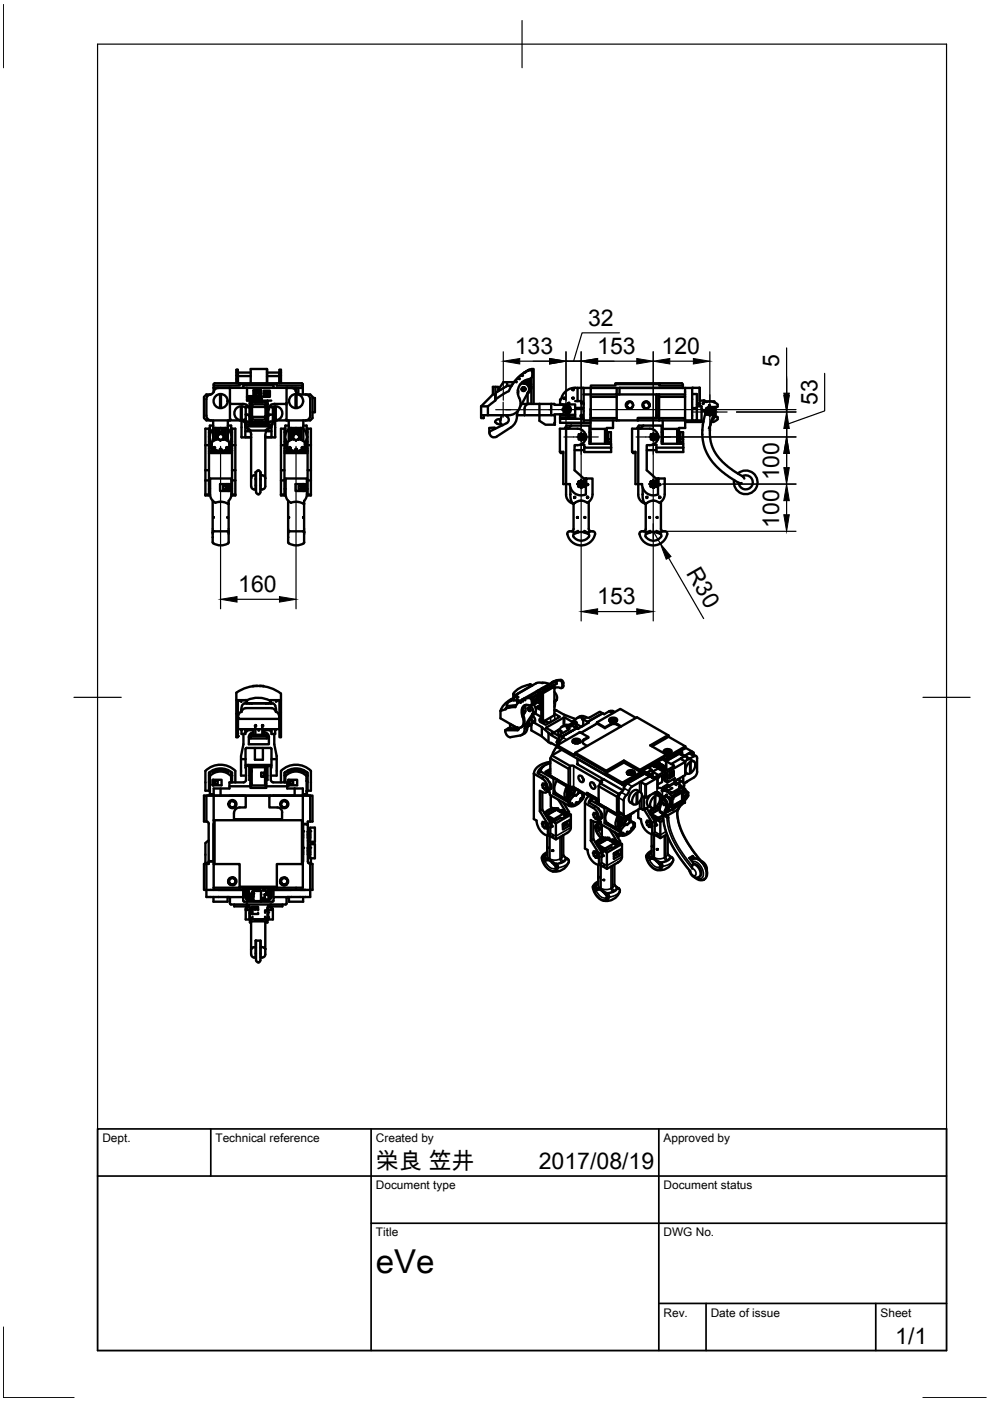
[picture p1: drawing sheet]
<svg xmlns="http://www.w3.org/2000/svg" width="210mm" height="297mm" viewBox="0 0 210 297" stroke-linecap="round" stroke-linejoin="round" font-family="sans-serif">
<defs><g id="words">
<text font-size="7" x="79.7" y="269.9">eVe</text>
<g font-size="4.9">
<text x="124.7" y="69">32</text>
<text x="109.1" y="75">133</text>
<text x="126.6" y="75">153</text>
<text x="140.3" y="75">120</text>
<text x="165.2" y="77.7" transform="rotate(-90 165.2 77.7)">5</text>
<text x="173.3" y="85.9" transform="rotate(-90 173.3 85.9)">53</text>
<text x="165.2" y="101.9" transform="rotate(-90 165.2 101.9)">100</text>
<text x="165.2" y="111.9" transform="rotate(-90 165.2 111.9)">100</text>
<text x="50.5" y="125.5">160</text>
<text x="145.4" y="121.5" transform="rotate(60 145.4 121.5)">R30</text>
<text x="126.6" y="128.1">153</text>
<text x="79.7" y="247.8">栄良 笠井</text>
<text x="114.2" y="247.8">2017/08/19</text>
<text x="189.8" y="284.9">1/1</text>
</g>
<g font-size="2.5">
<text x="21.7" y="242.1">Dept.</text>
<text x="45.7" y="242.1">Technical reference</text>
<text x="79.7" y="242.1">Created by</text>
<text x="140.7" y="242.1">Approved by</text>
<text x="79.7" y="252.1">Document type</text>
<text x="140.7" y="252.1">Document status</text>
<text x="79.7" y="262.1">Title</text>
<text x="140.7" y="262.1">DWG No.</text>
<text x="140.7" y="279.1">Rev.</text>
<text x="150.7" y="279.1">Date of issue</text>
<text x="186.7" y="279.1">Sheet</text>
</g>
</g></defs>
<g fill="none" stroke="#000" stroke-width=".51">
<path d="M50.4 79.7h2.8M53.2 79h-2.8v2.3M56.6 78.4h.1M56.6 78.4v.5M56.6 79h2.6v2.3M56.6 79.7h2.6M112.1 78.4h.5l.2 .3 .1 .9a.75 .75 0 0 1-.7 .8M112.1 78.4l-.9 .6M112.1 78.4l-1 .6-1.2 1-1.6 2a2.48 2.48 0 0 1-1.7 1.6l-1.6 1.1M112.1 78.4l-1.8 1.2-1.3 1.4h-.3M112.1 78.4l.6 .1v-.3h.4v7.4M43.5 94.4h.8"/>
<path d="M43.5 99.7h.8M43.5 94.4v10.4M44.3 96.1h4.9M44.3 90.9v3.5M44.3 95.6h1.3M44.3 94.4v10.4M44.3 95.1h.4M44.3 91.6h.2M44.3 93.6h.2M44.5 90.9h-1v3.5M44.5 93.1v1.8a3.2 3.2 0 0 0 4.5 0v-.8h-.3v.9M44.5 94.1h.3"/>
<path d="M44.6 83.6h-.8l-.5 .5v4.5l.5 .5h5l.2-.2M44.8 94.1v.9M44.9 94.1h.1M45.2 89.1v1.6h3.1v-1.6M45.2 90.2h-.7v2M45.2 90.7v2.8M45.2 90.9a2.3 2.3 0 0 0-.3 3.1M45.6 90.7v2.6M45.7 90.7v2.5M45.8 90.7v1.6M45.8 93v.2M46 92.6h.2"/>
<path d="M46.1 90.8h.4v.7h-.4zM46.1 90.9h.4v.6h-.4zM46.2 92.6h.1M46.3 92.1l.1 .1M46.3 93v.1M46.3 93.1l-.1 .1M46.3 82.2a1.09 1.09 0 0 0-1 1l-.5 .4a1.15 1.15 0 0 0-1 1v3.5a1.01 1.01 0 0 0 1 1M46.4 92.1l-.1 .1M46.7 83.8h.1v2.4h-.1zM46.8 93.3l-.1 .1M46.8 91.9v.1M46.9 90.7h-.2"/>
<path d="M47 90.8h.4v.7h-.4zM47 90.9h.4v.6h-.4zM47.2 93.1l.1 .1M47.2 92.2h.1M47.3 92.1l-.1 .1M47.5 92.7h-.1M47.7 90.7v1.6M47.7 93v.2M47.8 90.7v2.5M47.9 90.7v2.6M47.9 95.6h1.3M48.3 90.2h.7v2"/>
<path d="M48.3 90.7v2.8M48.3 90.9a2.3 2.3 0 0 1 .3 3.1M48.6 82.2h12.2M48.6 82.2l-3.3 .1v.8M48.6 95a2.99 2.99 0 0 1-3.7 0v-1.3l1-.6a1.01 1.01 0 0 1 .9-1.5 1.01 1.01 0 0 1 .9 1.5l.9 .6v1.3M48.7 94.1h.1M48.7 95a3.1 3.1 0 0 1-3.9 0M48.8 85.4l.1 .2h2.6l.7 .2M48.8 85.4v3.7h3.3M48.8 82.2v3.2M48.8 95.1h.4M49 90.9h.9v3.5"/>
<path d="M49 93.1v1M49 91.6h.2M49 93.6h.2M49.2 95.5h-1.1h1.1M49.2 90.9v3.5M49.2 94.4h.7M49.2 99.7h.7M49.2 94.4v7.5M49.9 94.4v10.4M50.1 81.3v-2.9h.3v2.9M50.8 81.4v.3h-5.5v.6l3.3-.1M50.8 81.3v.1h7.9"/>
<path d="M50.8 81.3h7.9v.1M50.8 81.3h-5.3l-.2 .1v.3M50.8 89.1l.6 .2 .7 .3M51.1 86.4h.2v2.4h-.2zM51.2 89.2v3.5h2M51.8 81.7h6M51.8 81.6l-.2 .2v.4M52 89.6v3.1M52.1 90.1l.1 .5 .8 .8 .2 .5v11.2M52.1 90.1v.3M52.1 87.9h.5l.3 .4M52.1 89.4v.6"/>
<path d="M52.1 90l1.3 .3h3l1.3-.3M52.1 87.9v1.5M52.1 90v.1M52.1 86.5a1.49 1.49 0 0 0-2 .1 1.49 1.49 0 0 0 0 2 1.49 1.49 0 0 0 2 .2M52.1 90.4l.3 .4M52.1 90.4l1.1 .9h3.1l1.1-.8M52.1 90.4h5.4M52.1 90.4h.1M52.2 85.8l.6 .5M52.4 82.2v2.7h.6M52.4 84.1h2.9M52.4 84h1.3"/>
<path d="M52.4 84.7h2.9M52.4 84.3h.1M52.4 84.1v.2M52.5 84v.4M52.5 84.3v.1M52.5 84.4h.1M52.5 84.3h.2M52.5 84.1v.2M52.6 84.3h.1M52.6 84v.3M52.7 84.3h.1M52.7 84.3v.3"/>
<path d="M52.7 84.3h2.6M52.7 84.3l.1 .1M52.7 84.6l.1 .1M52.7 91.2v.2h-.7M52.7 84.5h.1M52.8 84.6h.1M52.8 84v.1M52.8 84.7h.6M52.8 84.4v.1M52.8 84.1l-.1 .2M52.8 84.7h.5M52.8 84.6h.6"/>
<path d="M52.8 84.3v.1M52.8 84.5h.1M52.8 84.7h.1M52.8 84.3h.3M52.9 84.7h.1M52.9 84.1h.1M52.9 86.3v1.9M52.9 89.4l.1 .3 .3 .2h3.1l.3-.1 .1-.4M52.9 89.3l-.1 .3-.7-.2M52.9 87.9v1.4M52.9 89.3h.1M52.9 84.5l.1 .1z"/>
<path d="M52.9 84.6h.1M53 89.6h3.8M53 84.3h.1M53 84.9v.2M53 85.1v.7M53 85.8v.5M53 88.9v-.5h.2v.5M53 88.9v.6h3.7v-.6M53 84.9h3.7M53 85.8h.3h-.1M53 85.4v.2M53 88.9h.2"/>
<path d="M53 85.1h3.7M53 84.7h.1M53 85.1h.1M53 84.6l-.1-.1v.1M53 84.5v.1zM53 84.6h.1M53 89.7h1M53.1 87.9v.5M53.1 84h.1M53.1 84.3h.1M53.1 84.1h.1M53.1 86.3h-1v1.6"/>
<path d="M53.1 87.5v.9M53.1 86.8l.1 1M53.1 84.5v.1zM53.1 84.6h.1M53.1 86.3v1.6M53.1 84.3h.3M53.1 84.3h.3zM53.1 84.3h-.3M53.2 84.5v.1M53.2 84.5v.1zM53.2 81.3v-3.1h3.4v3.1M53.2 84.3h.1"/>
<path d="M53.2 84v.1M53.2 87.6h.1M53.2 87h.1M53.2 84.6h.1M53.2 87.8h.1M53.2 87.8v.6M53.2 86.5v.7M53.2 86.5h.1M53.2 84.6h-.2M53.2 84.7h.1M53.2 85.5v.8h-.2M53.2 88.9v.3"/>
<path d="M53.2 85.7h3.3M53.2 88.8v.1l3.3 .1M53.2 84.5l.1 .1zM53.2 88.8v.1M53.2 86.1v2.2l.2 .1M53.2 88.8h.1M53.3 85.9h.1M53.3 85.7v.6M53.3 85.9v.2M53.3 88.3v.6M53.3 87.2v.6M53.3 84.3h.1"/>
<path d="M53.3 84.5h-.2v.1M53.3 84.6h.1M53.3 84.7h.1M53.3 84.3h-.4M53.3 85.7v.3M53.3 88.6v.4M53.4 84.7h.1M53.4 84.1h-.1M53.4 84.6h.1M53.4 84.1h.1M53.4 84.6h-.1M53.4 84.3v.1"/>
<path d="M53.4 84.3h.1M53.4 84.4v.1M53.4 84.3h-.1M53.4 84.9v.2M53.4 84.5h.1M53.4 86.3h-.2v.2M53.4 86.3h2.9v2.1h-2.9zM53.4 84.4h.1M53.4 84.4l.1 .1M53.4 84.5l.1 .1M53.4 86l.1 .3M53.5 88.4l-.1 .2"/>
<path d="M53.5 84.6h-.1M53.5 84.3v.1M53.5 84v.1M53.5 84.3v.2M53.5 84.4v.1M53.5 84.5h.1M53.5 84.5v.1M53.5 84.4h.1M53.5 84.3h.1M53.5 85.1l-.2 .2M53.5 85.7v.3M53.5 88.6v.4"/>
<path d="M53.6 84.3h.1M53.7 84.3v.2l.1-.2 .1 .2M53.7 84h-.1M53.7 84.5h-.2M53.7 84v.1M53.7 82.8h1.6M53.9 84.3v.2v-.2M53.9 84.4l-.1 .1M53.9 84.4h.2M53.9 83h1.2v1h-1.2zM53.9 83.7h.3v.5M53.9 83.8h.3"/>
<path d="M54 89.6v.3M54.1 85.3h1.6M54.1 89.5v-.2h1.6v.2M54.1 84.5h.1M54.1 84.4l-.2 .1M54.1 84.3v.2l.1-.2M54.2 83v.3h.2v-.3M54.2 84.3v.2h.2M54.2 83v.3M54.2 84.1h.6M54.3 83v.3M54.3 84.3v.2l.1-.2"/>
<path d="M54.4 100a.52 .52 0 0 1 .7-.1 .52 .52 0 0 1 .1 .7v2.5a2.13 2.13 0 0 1-.2 1.6 .55 .55 0 0 1-.6-.1 .55 .55 0 0 1-.1-.6zM54.4 83v.3l.1-.3 .1 .3v-.3M54.4 84.3v.2M54.5 84.3l-.1 .2M54.6 84.3h.1M54.6 84.5h.1M54.6 84.3v.2M54.6 83v.3l.1-.3M54.6 83v.3M54.7 84.3h.1M54.7 84.5v.1M54.7 84.3v.2"/>
<path d="M54.7 84.5h.1M54.7 84.6h.1M54.7 84.6h.6zM54.7 84.9v.2M54.7 84.6h.6M54.8 84.3h.1M54.7 84.4h.1M54.8 84.6h.1M54.8 84.4h.1M54.8 83v.3M54.8 83.3h.1M54.8 84.3v.3"/>
<path d="M54.8 84.5h.1M54.8 84v.2M54.8 84.3v.2M54.8 83.8v.2M54.8 83.8h.3M54.9 84.5h.1M54.9 83v.3v-.3M54.9 84.3v.3M54.9 84.6h.1M55 84.4l.1 .1M55 84.4h.1M55 84.6h.1"/>
<path d="M55 84.5h.1M55 84.3v.2M55.1 84.6h.1M55.1 84.6h-.2M55.1 84.5h.1M55.1 83.7l-.3 .1M55.1 84.3v.3M55.2 84.6h.1M55.2 84.4h.1M55.3 84.4v.2M55.3 84.4l-.1 .1M55.3 84.3l-.1 .3"/>
<path d="M55.3 84.3h.1M55.3 84.5v.1M55.3 84.3v.2M55.3 82.7h-1.6v1.3M55.3 82.7v2.2M55.7 89.6v.3M55.7 89.7h1M55.9 82.8h1.3v1.3h-1.3zM55.9 84.1h.1M55.9 84h.2M55.9 83.9h.2M55.9 83.4h.2"/>
<path d="M56.1 83.7v.2M56.1 84.1v-1.1h.9v1.1M56.2 85.1h.2v.2M56.2 85.1h-2.7v.2M56.2 85.1v.2M56.2 85.7v.3M56.2 88.6v.4M56.2 88.8h.2M56.3 86.3h.2M56.3 86v.3M56.3 88.4v.3M56.4 85.8l.1 .1"/>
<path d="M56.4 85.7h.1M56.4 88.6v.4M56.4 85.7v.3M56.5 88.3l-.2 .1M56.5 86.3v2M56.5 87.7h.1M56.5 85.7h.1M56.5 85.7v.6M56.5 88.3v.5M56.5 88.4v.8M56.5 88.4h.2v.5M56.5 87.7v.7"/>
<path d="M56.5 85.5v.3M56.5 88.9h.2M56.5 86.3h.2M56.5 88h.1M56.6 86.3h1.3v1.6M56.6 87.9v.5M56.6 86.8l-.1 1.6M56.7 86.8v-.5v1.9M56.7 86.6v.1M56.7 87.8v.1M56.7 86.8v.1M56.7 86.8v1"/>
<path d="M56.7 85.8h-.2v1.8M56.7 85.8v.5M56.7 84.9v.9M56.7 84.9h.8M56.7 85.4v.2M56.7 89.3h.1M56.8 91v.4h.8M56.8 86.3v3M56.8 89.3l.1 .3 .4-.2h.5M56.9 86.3v1.6M57 83.3h.2M57 83.8l.1 .1"/>
<path d="M57.4 90.5l-.3 .3M57.6 90.3v2.4M57.6 86.3a1.49 1.49 0 0 1 2.3 1.2 1.49 1.49 0 0 1-2 1.5M57.7 90l-.3 .5M57.8 89.9l-.3 .5-.9 .9-.4 .9v10.9M57.8 81.6l.2 .2v.4M57.8 89.4l-.1 .6M57.8 89.4h.1M57.9 87.9h-.7l-.3 .4M57.9 87.9v1.4M58.3 86.4h.2v2.4h-.2zM58.3 89.2v3.5h-2.1"/>
<path d="M58.7 81.4v.3h5.5v.6M58.7 81.3h5.3l.2 .1v.3M58.8 89.1l-.9 .3M59.3 81.3v-2.9h.3v2.9M60.3 96.1h4.9M60.3 90.9v3.5M60.3 95.6h1.3M60.3 99.7h-.7v5.1M60.3 94.4h-.7v5.3M60.3 94.4v10.4M60.3 95.1h.4M60.3 91.6h.2"/>
<path d="M60.3 93.6h.2M60.5 90.9h-.9v3.5M60.5 93.1v1.8M60.5 94.1h.3M60.5 94.9a3.2 3.2 0 0 0 4.5 0M60.8 82.2h.1M60.8 85.4l-.2 .2-2.6 .1-.6 .2-.5 .4M60.8 85.4v3.7h-2.9M60.8 82.2v3.2M60.8 94.1v.9M60.9 94.1h.1M60.9 82.2l1.9 .1v.8"/>
<path d="M60.9 82.2l3.3 .1M61.2 89.1v1.6h3.1v-1.6M61.2 90.2h-.7v2M61.2 90.7v2.8M61.2 90.9a2.3 2.3 0 0 0-.3 3.1M61.6 90.7v2.6M61.7 90.7v2.5M61.8 82.2a1.01 1.01 0 0 1 .9 .7M61.8 90.7v1.6M61.8 93v.2M62 92.6h.2M62.1 90.8h.4v.7h-.4z"/>
<path d="M62.1 90.9h.4v.6h-.4zM62.2 92.6h.1M62.3 92.1h.1M62.3 93v.1M62.3 93.1l-.1 .1M62.7 83.8h.2v2.4h-.2zM62.7 93.3v.1M62.7 82.9a1.01 1.01 0 0 0 1 .7h2.1l.5 .5v4.5l-.5 .5h-5l-.2-.2M62.8 91.9v.1M62.9 90.7h-.2M63 90.8h.4v.7h-.4zM63 90.9h.4v.6h-.4z"/>
<path d="M63.2 93.1l.1 .1M63.2 92.2h.1M63.3 82.3v1.2M63.4 92.1l-.2 .1M63.5 92.7h-.1M63.7 90.7v1.6M63.7 93v.2M63.8 90.7v2.5M63.9 90.7v2.6M63.9 95.6h1.3M64.1 95.5h1.1M64.2 82.3v1.3"/>
<path d="M64.3 90.2h.7v2M64.3 90.7v2.8M64.3 90.9a2.3 2.3 0 0 1 .3 3.1M64.6 95a2.99 2.99 0 0 1-3.7 0v-1.3l1-.6a1.01 1.01 0 0 1 .9-1.5 1.01 1.01 0 0 1 .9 1.5l.9 .6v1.3M64.7 94.1h.1M64.7 95a3.1 3.1 0 0 1-3.8 0M64.8 83.6a1.01 1.01 0 0 1 1 1v3.5a1.01 1.01 0 0 1-1 1M64.8 95.1h.4M65 90.9h.9v3.5M65 94.9v-.8h-.3v.9M65 91.6h.2M65 93.6h.2"/>
<path d="M65 93.1v1M65.2 95.5h-1.1M65.2 90.9v3.5M65.2 94.4v10.4M65.2 94.4h.7M65.2 99.7h.7M65.9 94.4v10.4M66.3 84.4h.5v3h-.5M102 86.1h1.4M102 86.1v1.9M102.6 88v.6h-.6v-.6h1.4M103.4 86.1v1.9"/>
<path d="M104.5 83.6h.5M104.9 90.9v-.2h-1.2l.1 .8M105 84.7v.2l-1.6 1.2M105 82h-.5v1.6l-2.5 2.5M105 83.6v1.1M105.7 82.9v-.9h-.7v1.6M105.7 82.5h.1M105.7 82.5l.5 .1M105.9 88.9l.2 .1M105.9 88.9a.61 .61 0 0 0-.8 .7l1.5 .5M106.1 89.2a.79 .79 0 0 0 .5 .9M106.4 88l-.3 1.2"/>
<path d="M107.2 88a.94 .94 0 0 1 .6 .8 .94 .94 0 0 1-.4 .9M107.4 89.7l-3.6 1.8a1.03 1.03 0 0 0 .4 1 1.03 1.03 0 0 0 1.1 .1l3-2M107.5 81h1.2M107.5 81.8h.9M107.5 81.8l-2.3 1.4-.2 .5v1M107.5 81.8v-.8h-.8l-1 1.5M108.7 81v.4M109.6 88h1.6M109.8 82.7v.9M109.9 87l-.2 .6a3.3 3.3 0 0 1-1.4 3M109.9 83.1l-.1 .1M110.2 81.6a1.2 1.2 0 0 1 1.6 0 1.2 1.2 0 0 1 .2 1.5"/>
<path d="M110.6 85.6h6.9v.2h2.5M110.6 81.1a1.3 1.3 0 0 1 1.9 .5 1.3 1.3 0 0 1-.6 1.8M110.8 82.5l.3 .2M110.9 82.4l-.1 .1M111 82.1a.41 .41 0 0 1 .3 .7 .41 .41 0 0 1-.7-.2M111.1 81.3a.94 .94 0 0 1 .9 .3 .94 .94 0 0 1 .2 1M111.2 81.3h.1M111.2 82.4h-.3h.2l-.1 .3-.2-.2M111.2 82.4l-.1 .3M111.2 88h6.3M111.3 81.3a.9 .9 0 0 1 .9 1.1M111.3 81.3h.1"/>
<path d="M111.3 81.3h-.1M111.4 82.6h.1M111.5 81.3h.1M111.6 81.3h.1M111.6 81.3h-.1M111.8 81.4h.1M111.8 81.4l.1 .1M111.9 83.4v2.2M112 81.1l.4 .1M112 81.6l.1 .1M112 83.1l-1.8 3.3M112.1 81.7h.1"/>
<path d="M112.2 81.9h.1M112.2 80.4a2.83 2.83 0 0 0-1.9 4.5 2.51 2.51 0 0 1-2.4 3.1h-4.5M112.2 81.9l.1 .1M112.2 82.5v.1M112.2 85.6a1.01 1.01 0 0 0-1 1v1.4M112.2 82.4h.1M112.2 82.3h.1M112.3 82.2h-.1M112.4 80.3v1M112.4 80.8l-.5-.1-.4 .2M112.4 81.2l.3 .3M112.5 81.4v.2"/>
<path d="M112.7 82.3l-.1 .1M112.7 80.2v5.4M112.7 82h.1M114.4 85.6v3.6l1.2 .8h2.1l-.2-.1v-.3h.2v-1.6h-.2M116.9 85.6v2.4M118.7 95.8h.7v6.8h1.4a2.4 2.4 0 0 0 3.4 2.2M118.7 95.8l.2 .2M118.8 85.7h3.1v.8M118.8 87.8v1.8h6.4M118.8 88.8h4.9M118.8 87.9h3.1M118.9 96.1h.5"/>
<path d="M119.2 85.7v.1M119.2 86.8v.1M119.2 87.8v.1M119.8 90.7h.5l-.1 .2M120 87.8h-2.5v.2M120 90.9h2.5a1.8 1.8 0 0 1 1.7 2.1 1.8 1.8 0 0 1-2.4 1.4v5.3l2.4 2.2v2.9M120 90.9v14.2l.2 .5 .4 .6 1 .6v5.3M120 90.9h-1.3v4.9M120 85.8a1.01 1.01 0 0 1 1 1 1.01 1.01 0 0 1-1 1M121.1 90.2l-.6 .7M121.1 90.2h3.9v3.9h4.6v.8M121.1 90.2h-.9l-.4 .5"/>
<path d="M121.8 95.4h2.1M121.9 86.5v2h-3.1M121.9 85h.6M121.9 86.5h1.8M122.5 82.2a3.1 3.1 0 0 0-3.5 2.5h-.2v1.1M123 94.3h.9v.6h5.7M123.7 83.6v6M123.7 82.3v1.3M123.7 89.1h7.1M123.9 94.9v.9h5.7v-.9M124.1 92a1.09 1.09 0 0 1 0 1.3M124.3 92.6v.1"/>
<path d="M125 91.6h.2v2h-.2M125.2 93.1h.1M125.2 92.1h.1M125.2 90.9h3.1v3.2M125.2 90.9v3.2M125.2 87.8h.1M125.3 86.7l-.1 4.2M125.3 84.1h5.5M125.3 88.6h5.5M125.3 88.6v.5M128.7 92.1h.1M128.7 93.2h.1"/>
<path d="M128.8 91.6l-.1 2h.2M128.8 91.6v2M128.8 91.6h.7v1.5M128.9 91.6v1.5M128.9 93.1h.6M128.9 93.1v1M128.9 93.7h.6M129.5 93.1v1M130 89.1v1.6h-1.3v2.9h-.4M130.5 81.4v.3h-5.2v6.9M130.5 81.4v-.1h9.3v.1M130.5 81.4h9.3"/>
<path d="M130.8 83.6h8.4v5h-4v.5h-4.4zM130.8 82.3v1.3h-7.1M133.1 85.4l-.2 .5M133.5 85.2l-.4 .4-.2 .5M133.9 85.2h-.5l-.3 .2 .6-.2 .4 .3 .1 .5-.3 .4-.3 .2-.5-.2-.2-.5 .2 .6 .6 .1M134 95.8l.2 .2 .5 .1M135.1 90.7h.5M135.3 90.9v14.2l.2 .5 .4 .6 1 .6M135.3 90.9h-1.3v4.9h.7v6.8h1.4a2.4 2.4 0 0 0 3.4 2.2M135.3 90.9h2.5M135.5 90.2h.9M135.5 90.2l-.4 .5"/>
<path d="M135.6 90.7l-.1 .2M136.4 90.2l-.6 .7M136.4 90.2h3.9v3.9h4.6v.8M136.6 85.4l.6-.2 .4 .3 .1 .6-.4 .4h-.6l-.3-.6 .2 .6 .6 .1M136.6 85.4l-.2 .5M137.1 85.2l.3 .1M137.1 85.2l.4 .4 .2 .5M137.1 95.4h2.1M137.4 85.3l.2 .2 .1 .6M137.4 85.2h-.5l-.3 .2M137.7 86.1h.1M137.8 94.4h-.7v5.3l2.4 2.2v2.9"/>
<path d="M137.8 90.9a1.75 1.75 0 0 1 1.7 1.7 1.75 1.75 0 0 1-1.7 1.8M138.3 94.3h.9v.6M139.2 88.1h.1M139.2 94.9v.9h5.7v-.9M139.2 94.9h5.7M139.4 92a1.09 1.09 0 0 1 0 1.3M139.6 92.6v.1M139.7 83.6h-.5v5h-3.9v.5h4.4M139.7 83.6h5.6v.5M139.7 84.1v5M139.7 84.1h5.6M139.7 83.6v.5"/>
<path d="M139.8 81.3h4.8l.2 .1v.9l-22.3-.1v2.8a.98 .98 0 0 1 1.2 .5l.1 .3M139.8 81.4v.3h5M140.3 91.6h.2v2h-.2M140.5 93.1h.1M140.5 92.1h.1M140.5 90.9h3.1v3.2M140.5 90.9v3.2M140.5 89.1v1.8M144 92.1h.1M144 93.2h.1M144.1 91.6l-.1 2h.2M144.1 91.6v2"/>
<path d="M144.1 91.6h.7v1.5M144.2 91.6v1.5M144.2 93.1h.6M144.2 93.1v.6M144.8 93.7h-.6v.4M144.8 93.1v1M145.3 82.3v1.3M145.3 82.3l-14-.1v1.4M145.3 88.6v.5h-5.6M145.3 84.1v4.5h-5.6M145.3 82.3h1.5M145.3 89.1h1.5"/>
<path d="M145.3 89.5h3.8M145.3 89.1v1.6h-1.3v2.9h-.4M146.8 82.3v6.8M146.8 83.5h1v3M146.8 86.5h1M147.8 89.1h-1M147.8 86.1h.9v3h-.9v-.2M147.8 88.9l-.2 .2M147.8 86.5v2.4M148 85.6h.3M148 85.6l-.2 .2M148.1 85.4l.2 .2"/>
<path d="M148.3 85.6l.1 .5M148.3 82.2l-1.5 .1M148.3 82.2h.1M148.4 84.9h.9M148.4 82.2l-.1 3.4M148.7 86.6l.4 .5M149.1 85.4l-.1 .1 .1 .1M149.2 85.4v.2M149.2 84.9l.6 .3a2.21 2.21 0 0 1 2.4 .6l-.1 .5h-1.6a1.02 1.02 0 0 0-.9 1.4M149.3 84.9l.3 .2M149.5 85.1h.6M149.6 87.7l-.6 2.2-.1 2.1 .3 2.3 .5 1.5 .8 1.4 1.3 1.5 1.3 1.3 2.5 1.8a1.83 1.83 0 0 0 1.5 .7l.2-.1"/>
<path d="M149.6 85.2h.1M149.8 86.6v.1M149.8 86.6h.1M149.8 86.5h.1M149.9 87.3h-.1M150 86.8l.1 .1M150 87.7v.2l.1-.1M150.2 86.4a1 1 0 0 1 1.1 .3 1 1 0 0 1 0 1.2 1.01 1.01 0 0 1-.5 1.3M150.4 87.3h.3M150.4 87.8h-.1M150.4 87.3l.1-.1 .1 .1M150.5 88h.1"/>
<path d="M150.5 88v.1M150.5 90.4l.2 3.2 .4 1.3 .7 1.4 2 2.2 1.6 1.3 2.2 1.2 .2 .5M150.5 90.4l-.2 .4M150.5 87.8l.2 .1M150.6 86.6l-.1 .1M150.8 89.5h.4M150.9 85.1h.6l-.1 .1M151 87.8v.1M151 86.9h.1M151.2 88.4h.1M151.2 87.3l.1 .1M151.2 88.3l-.1 .1"/>
<path d="M151.3 85.2h.1M151.3 87.9l-.8 2.5M151.4 87.9a1.01 1.01 0 0 0-.2-1.3 1.01 1.01 0 0 0-1.4 0 1.01 1.01 0 0 0 0 1.4M151.4 85.2v.1M151.4 88.4l.8 .1M151.5 85.1v.2M151.6 86.3h.1M151.6 88.3l.1 .1M151.6 86.3v2M151.6 88.3v.1M151.7 86.3h-.1M151.7 86.3v2.1"/>
<path d="M152.2 88.5a.97 .97 0 0 1-.9 1M43.5 104.8v.3h.8v-.3M43.5 101.9h.8M43.5 104.8h.8M44.3 101.6h.2M44.3 103.7h.2M44.5 101.5h4.6l-.1 3.6-.5 1.1v.6l-1.4-.4-1.3 .1a1.58 1.58 0 0 1-1.3-1.7zM45.1 112.9v2l.1 .3M45.1 106.2v6.7M45.1 112.9l.3-.3h2.8l.3 .3M46.7 102.6h2v1.5h-2zM47.3 103h.6v.8l-.6 .1z"/>
<path d="M48.4 102.6v.4M48.4 103l-.2-.4v1.5M48.4 103v1.1M48.4 102.6v.9M48.4 103h.1M48.5 102.6v1.5M48.5 112.9v1.1a1.13 1.13 0 0 1-1.2 1.6 2.99 2.99 0 0 1-2.1-.4M48.5 106.8v6.1M48.5 112.6v.3M49.1 101.6h.1M49.1 103.7h.1M49.2 104.8v.3h.7v-.3"/>
<path d="M49.2 101.9v2.9M49.2 101.9h.7M49.2 104.8h.7M54.2 100.8v3a.76 .76 0 0 1-.9-.7M54.2 100.8a.73 .73 0 0 0-.9 .6M54.2 102.9h.1M54.2 101.7h.1M54.2 101.5h.1M54.3 100.1l-.1 .7M55.2 100.1l.1 .7M55.2 102.9h.1M55.2 101.7h.1"/>
<path d="M55.2 101.5h.1M55.3 100.8a.76 .76 0 0 1 .9 .6M55.3 100.8v3a.79 .79 0 0 0 .9-.7M59.6 104.8v.3h.7v-.3M59.6 101.9h.7M59.6 104.8h.7M60.3 101.6h.3M60.3 103.7h.3M60.6 101.5h4.5v3.3l-.1 .6-.5 .8v.6l-1.4-.4-1.3 .1a1.55 1.55 0 0 1-1.2-1.7zM61.1 112.9v2a2.37 2.37 0 0 0 3.2 .3l.2-.2M61.1 106.2v6.7M61.1 112.9l.3-.3h2.8l.3 .3"/>
<path d="M61.2 109.6l.1 .2zM62.7 102.6h2v1.5h-2zM63.3 103h.6v.8l-.6 .1zM64.2 102.6v1.5M64.2 102.6l.2 .4M64.4 102.6v.4M64.4 103h.1M64.4 103v1.1M64.4 102.6l.1 .5M64.5 102.6v1.5M64.5 106.8h.1M64.5 106.8v6.1"/>
<path d="M64.5 112.9v2.1M64.5 112.6v.3M65.1 101.6h.1M65.1 103.7h.1M65.2 104.8v.3h.7v-.3M65.2 101.9h.7M65.2 104.8h.7M120.9 103.4v1.4M121 104.8v.1M121.5 112.6h-.5a.56 .56 0 0 0-.7 .6 2.96 2.96 0 0 0 3 2.4 2.96 2.96 0 0 0 2.8-2.6l-.3-.3-.9-.1M121.6 112.1l-.2 .5h-.3M122.6 112.6l-1.1 .3"/>
<path d="M123.8 101.5h.5M123.9 112.6l1 .3M123.9 112.9l.8 .3 .2 .2a1.82 1.82 0 0 1-3.1 .7l-.3-.5 .3-.4M123.9 112.9l-1-.1-1.1 .4M124.2 103.1l.1-1.6h1.3v3.3a1.57 1.57 0 0 1-1.2 1.7l-.7-.3h-.7l-1.4 .6-.5-.6-.2-1.3M124.2 101.5l.1 .1M124.3 101.5h-.4M124.3 101.4v.1M124.8 106.4v5.7M124.8 112.1l.1 .3 .4 .2M136.2 104.9l.2 1.3 .5 .6M136.3 103.4v1.5"/>
<path d="M136.8 112.6h-.5a.56 .56 0 0 0-.7 .6 2.96 2.96 0 0 0 3 2.4 2.96 2.96 0 0 0 2.8-2.6l-.3-.3-.9-.1M136.9 113.8l-.1-.4a2.5 2.5 0 0 1 3.4 0v.4M136.9 106.8v5.3M136.9 112.1l-.2 .5h-.3M137.9 112.6l-1.1 .3M139.1 101.5h.5M139.2 112.6l1 .3M139.5 101.5l.1 .1M139.6 101.5h-.4M139.6 101.4v.1M139.6 102.6v-1.1h1.3v3.3a1.57 1.57 0 0 1-1.2 1.7l-.6-.3h-.8l-1.4 .6M139.6 102.6h.1"/>
<path d="M139.6 102.6l-.1 .5M140.1 106.4v5.7M140.1 112.1l.1 .3 .4 .2M140.2 113.8a2 2 0 0 1-3.3 0M156.5 100.4a2.51 2.51 0 0 1 3.9 .9 2.51 2.51 0 0 1-2 3.5 2.51 2.51 0 0 1-2.7-3M157.4 101a1.49 1.49 0 0 1 2.1 .8 1.49 1.49 0 0 1-1.1 1.9 1.49 1.49 0 0 1-1.8-1.4M50.1 148.4h.3M50.1 151.3h.3M50.4 148.4v7.1h-.1M50.4 148.4h2M50.4 152.2h.1M50.4 152.4v2.2"/>
<path d="M50.4 152.1v.3M50.4 152.4h8.8M50.4 152.1v.1M50.5 148.5h1.8v.6M50.5 148.5l-.1 3.7M50.5 148.5l.7 .3M51.1 150.9a1.77 1.77 0 0 1 .7-1.8h5.7a1 1 0 0 1 1 1.3v.5M51.1 150.9l.5-.6 .5-.2h5.5l.5 .2 .4 .6M51.1 150.9h.1a1.12 1.12 0 0 0-.8 1.2M51.2 154.6v1h.8v-1M51.2 148.4v.1M51.7 155.6l-.1 2.2a19.4 19.4 0 0 0-.5 6.1v.5h1.1"/>
<path d="M52 154.8h1.7M52.3 148.9h.1M52.4 148.5v.6M52.4 148.4l-.4 .1M52.4 148.4v.1M52.4 149.1h5M52.4 148.5a5.5 5.5 0 0 1 4.9 .1M52.6 154.8l-.6 .5M52.8 156.3v1.5h4.2v-1.5M52.8 149.1h.1M52.9 149.1h.1M53.2 156.1h3.4v.5h-3.4z"/>
<path d="M53.2 149.1h.1M53.2 156.1v-.3h3.4v.5M53.3 149.1h.1M53.4 149.1h.1M53.7 155.3a1.01 1.01 0 0 0-.9 1M53.7 154.6v1.2M54 158.6v2.5h1.7v-2.5M54.2 154.9v.9M54.4 145.4l-.8 .1M54.8 154.6v.3M54.9 154.6v.3M55 145.4l.8 .1"/>
<path d="M55.6 154.9v.9M56 154.6v1.2M56 154.8h1.6M56 155.3a1.01 1.01 0 0 1 1 1M56.3 149.1h.1M56.4 149.1h.1M56.6 149.1h.1M56.6 156.3h.1M56.9 149.1h.1M57 149.1h.1M57.2 154.8l.4 .4M57.3 148.6h.1"/>
<path d="M57.4 148.7v.4M57.4 148.4v.7M57.6 154.6v1h.7l.1-1M58.1 155.6h.1M58.2 155.6v2.2l.5 3.2h-1.1v-2.3l-.2-.1h-5.2l-.1 .1 .1 4.1M58.5 150.9l.5 .4 .2 .7M58.5 150.9h.1M59.1 148.4h-1.7v.3M59.2 152.4v2.2h-8.9v.9M59.2 152v.4M59.2 152v.2M59.3 148.4l-.8 .4"/>
<path d="M59.3 148.4h.3M59.3 151.2h.3M59.6 147.1a7.7 7.7 0 0 0-9.5-.1v9.3h.3v-.8h-.1M59.6 147.1v9.2h-.3v-7.9M106.1 150.7v1.6l3.1 1.8a1.11 1.11 0 0 0 1.4 .1 1.11 1.11 0 0 0 .4-1.3l-.2-.9M107.2 150.2v.2l-1.1 .3M107.4 150.1l-.2 .1M107.4 150.1h.1M107.7 154.5h2.3M108.1 153.5l.9 .5M108.2 154.2l.5 .3M108.2 153.5v.7l-1.1 .6"/>
<path d="M108.2 148.6a1.24 1.24 0 0 0-.8 1.5M108.3 148.3l-1.4 1.1-.8 1.3M108.8 148l-.5 .3M108.8 148.2l-.8 .5M109 153.9v.6M109.3 147.7v-.3l-.5-.3v1.2M109.3 149.8l-1.9 .3M109.6 154.2l.3 .3M109.6 148v.6l.2 .4M109.7 154.8h-2.6a1.43 1.43 0 0 0 1.1 1.5M109.7 147.2l-.8 1a.43 .43 0 0 0 .2 .4 .43 .43 0 0 0 .5-.1M109.8 154.5h.1"/>
<path d="M110 154.3l-.1 .5h-.2M110.1 148.6l.1 .1M110.1 148.6v.2M110.3 148.9l.1 .1zM110.3 155.9l-2.1 .4M110.8 148.6l.1 .1zM110.8 151.1l.3 .2M110.9 150v.9l.5-.1M110.9 150.9l-.1-.1 .3 .5M111 151.9a1.64 1.64 0 0 1-.5 2.3M111 150.9v.2M111.3 148.3l.1 .2z"/>
<path d="M111.3 149.5a2 2 0 0 0-.3 2.4M111.3 151l-.4 .6M111.3 150.8h.1M111.5 149.4l-.2 1.6M111.8 147.9l-1.2 .5M111.8 154.2a1.56 1.56 0 0 1-1.2 1.6M111.9 150.2l.1-.1a.41 .41 0 0 1 .4 .2 .41 .41 0 0 1 0 .4h-.2M112 150.1l.3 .1 .1 .5-.3-.1zM112 150v.1M112 153.2l.7 .4-.9 .5 .7-.4M112.1 150.3l.1 .3 .1-.2M112.1 150.3l.2 .3"/>
<path d="M112.2 150.3l.1 .2M112.2 150.3l.1 .2-.2-.3v.2l.2 .1-.1-.2h-.1M112.2 150l.2 .2a.36 .36 0 0 1-.1 .6M112.3 150.4l-.2-.2 .1 .3M112.3 147.9h-.5M112.4 145.1v.1M112.4 145.1l-1.9 .6-1 .6-.7 .8M112.4 145.1l.4 .3M112.4 147.9h-.6M112.4 147.9l.3 .1 .2 .3 .1 .8M112.4 147.9h-.1M112.5 150.7h-.1"/>
<path d="M112.5 153.7h.1M112.5 153.7h.2M112.5 149.6l.5 .9v.8M112.6 153.5l-.8 .4M112.7 153.7v1.2l2.2 1.2 1.4 1.3 .6 .1M112.8 149.3l-.1-1-.3-.3h-.4l-1.6 .5-.9 .9a.97 .97 0 0 1-1.1 .6l-1.2 .2M112.8 149.2l-.3 .4a1.28 1.28 0 0 0-1.4 0 1.28 1.28 0 0 0-.5 1.4l.2 1M112.8 145.3l-3.5 2.1M113 151.3h-.1M113 151.8l.4 .6v.9M113 149.2l.6 .9-.1 .9M113 149.1l-.4 .5"/>
<path d="M113.1 153l-.2 .2M113.3 148.9h-.3M113.4 153.3l1.5 .9M113.4 151.2l1.4 .8M113.4 153.3l-.5-.1-.2 .5M113.5 151l-.6 .4-1.4 2.1-.3 1a1.29 1.29 0 0 1-.9 1.4M113.5 151l-1.4 2.2-.3 1M113.5 151l-.5 .3M113.5 151h.1M113.6 149.1l.1-.5a.59 .59 0 0 1 .9 .2l-.5-.4h-.3l-.2 .4v.3M113.8 149.9a1.04 1.04 0 0 0 1 .5M113.8 150h-.2"/>
<path d="M113.8 146.6l.3-.1zM113.8 149l-.7 .4M113.8 148.4h.1M113.9 148.4h.1M114 149a.35 .35 0 0 1 .4 .1 .35 .35 0 0 1-.1 .5M114 149.8a.54 .54 0 0 0 .8 .2M114 149.8l.4 .3 .4-.2M114 147.3l-.2 .1M114.2 149.7l-.7 .4M114.2 147.7l-.4-.3-1.1 .6M114.3 147.1l.2 .1M114.3 147.1l-1.6 .9"/>
<path d="M114.3 147.1h.1M114.3 147.7l-.7 .4M114.4 147.7l.2-.1zM114.5 146.7l-.1 .2zM114.5 147.6v-.4l-.3 .6M114.6 147.6l-.3 .1M114.6 146.8l.2 .2M114.6 146.9l-1.9 1.1M114.6 147l-.2 .1M114.6 148.5a.72 .72 0 0 0-1.1-.4 .72 .72 0 0 0-.1 1.1M114.6 152.3l-.2 .1v.5l.2 .2 .3-.2M114.8 150h.1"/>
<path d="M114.8 146.8v6l.3 .2 2.4-1.4v-6l-.3-.2-2.4 1.4 .3 .2v6M114.8 152.2l-.2 .1M114.8 150l-.1 .1M114.8 150h-.1M114.9 146l.2-.1zM114.9 154.2l1.4 1.2v2M114.9 154.2v1.9M114.9 144.8h.7l.8 .3M114.9 144.8h.1M114.9 144.8l-.7-.1-.5 .2-3.9 2.2-.2 .3 .1 .4a.48 .48 0 0 0 .4 .8M115.5 152.8l.3 .2M115.5 152.8l-.5 .5"/>
<path d="M115.6 146.2l-.1-.1-.1 .2M115.7 152.9l-.6 .3M115.8 153l.8 .2M116.3 155.4l2.2 1.4M116.8 157.6v-.1l1.3 .7M117 144.7l1-.4h.8l.4 .4v.8M117 144.7l1.1-.5h.9l.5 .6-.2 .9M117 144.7l-6.2 3.6M117.1 145.5l-2.5 1.3v2.3l.2 .3M117.2 145.4l.8-.5v-.6l-6.2 3.6M117.4 155.3v.1l1.1 .7M117.4 155.4l-.6 .4"/>
<path d="M117.5 150.7l.5-.1 1.5 .9 2.5 1M117.5 145.6l-2.4 1.4M117.6 150.5l.4 .1M117.6 151.3h.1M117.6 146.7l.5 .9-.1 .8M117.6 151.4l1.1 .6-3 1.7-1.1-.6M117.7 148.9l-.1 1M117.7 145.8l-.1 .2M117.9 148.5l-.4 .6M117.9 148.5l-.4 .2M118 148.4l-.1 .1M118 148.4l-.5 .3"/>
<path d="M118 157.3l.1 .1zM118 144.3l-1 .4M118.1 158.3v.1M118.1 158.3l-.5 .7-.5 1.1M118.1 158v.4l13.8 7.9M118.2 158.1l-.1 .2M118.2 157v.1zM118.3 157.9l-.2-.1 .1 .1M118.4 154.8l-1 .5M118.4 154.8l.1 .1M118.5 157.2l-.3 .1 .1 .5M118.5 157v.1"/>
<path d="M118.6 154.9l-.2 .1v.8l.1 .1 2.3-1.4a1.21 1.21 0 0 0-1.3-.5 1.21 1.21 0 0 0-1 1h-.1M118.7 154.6l-.3 .2M118.9 154.9l.2 .3zM119.1 156.2l.3 .2-.5 .5-.7 1.1M119.1 156.2l-.6-.3v1.5M119.1 156.2l3.2-1.8zM119.1 156.2h.1M119.1 159l-2.1 1.2M119.3 145.5l-.3 .4h-.2a1.24 1.24 0 0 0-1.2 0M119.3 145.8l-.2 .1M120.2 154.2l.2 .3zM121.1 154a1.62 1.62 0 0 0-2 .1"/>
<path d="M121.3 153v.2M121.4 156.9l.8-.3a.62 .62 0 0 1 .8 .7l-.8 .3a.62 .62 0 0 1-.8-.7zM121.4 157.3l.8-.3 .8 .3-.8-.3zM121.6 157.5l.4-.2 .8 .2-.4-.2-.8 .2M121.7 157.4l.5-.1 .5 .1M121.7 153.2l.2 .1-.9 .6M121.7 157.5h1M121.8 153l-1.2 .7M121.8 152.9l-.4 .3M121.8 154.1h.1M121.8 159.9l6.6 3.8M121.8 154.1l.4 .1"/>
<path d="M121.8 154.1l.4 .2M121.9 157.6h.6M121.9 152.7l-.6 .3-1.8-.9-3.6 2.1v.2l1.5 .9-.6 .4M121.9 153.3l1.4 .8M122 159.6l-.2 .3M122 159.6l6.5 3.8M122 154.1l.3 .1M122 154.1v.1M122.1 153.4v.7M122.1 153.1l.2 .3zM122.2 154.3h.1M122.2 154.2v.1"/>
<path d="M122.2 154.3l.3 .1M122.2 154.2h-.1M122.2 154.3l.4 .2M122.2 154.2h.1M122.2 154.2l.3 .2M122.4 154.2l.3 .2M122.5 154.4l.1 .1M122.7 157.3l-.7-.1-.4 .2 .2-.2h.6l.4 .3M122.8 152l-.5 .3M122.8 151.9a1.53 1.53 0 0 1 1.6 .2M122.9 157.4l-.5-.3-.7 .2 .6-.1 .6 .3M123.5 152.4l.1 .3z"/>
<path d="M123.6 153.9h-.1l-.1 .1M123.7 152.5v1.4M123.8 156.8l.9-.5-1.7-1-4.9 2.7 3.7 2.1v-.2M123.8 157.8l.7 .4M123.8 156.8l-.3 .5 .3 .4M123.8 156.9l-.3 .4M124.6 153.1l-.9-.6 .2-.1a1.27 1.27 0 0 0-1.4-.3 1.27 1.27 0 0 0-.8 1.1M124.6 153.1l.2 .1-2.3 1.3-1.2-.6-.2 .1M124.7 156.3v.1l-.9 .6M126.6 153.2v.2l-3.4 2M126.6 153.4l1.7 1M126.6 153.3l1.7 .9"/>
<path d="M126.6 153.1v.2M127.8 151.2l-.6-.3-2.1 1.2h-.7M127.8 151.2l-3.2 1.9M128.3 154.2v.2M129.2 150.8a.96 .96 0 0 1 1.1 .2M129.2 152.5l.8-.4a.62 .62 0 0 1 .8 .7l-.8 .3a.62 .62 0 0 1-.8-.6zM129.2 152.8l.8-.3 .8 .3M129.4 153l.7-.2 .5 .2M129.4 152.8l.7-.2 .6 .3M129.5 153.7a1.57 1.57 0 0 1 1.4 0M129.5 153h1M129.5 152.8h1"/>
<path d="M129.5 153.7l-1.2 .7M129.5 152.8l-.1 .1 .2-.1 .5-.1 .5 .3-.5-.3-.7 .1M129.5 153l.6-.1 .4 .2zM129.5 153.1h.9M129.7 153.1h.6M129.7 153.1h.5M129.9 151.2l-.7-.4-1.1 .6-.3-.2M130.9 153.7l.7 .4M131.7 154a2.02 2.02 0 0 0-2.2-.5l-1.2 .7M134.8 152.2l-3.3-1.9-4.9 2.8M140.7 159.4a.93 .93 0 0 1 .9-.6 .93 .93 0 0 1 .8 .6l-.3 .3-.8 .1M140.7 159.4l.4 .3"/>
<path d="M140.9 159.7l.4-.3h.5l.4 .3M140.9 159.7l.5-.3 .8 .3M141 159.6l-.1 .1M141 159.7h1M141 159.5l.6-.1 .4 .2M141.1 159.7h.9M141.1 159.7l.9 .1M141.1 159.8h.6M141.1 159.3h.7l.4 .3M141.1 159.3l-.3 .3M141.3 160l-5.6 3.2 .1 .2M141.3 159.8h.5"/>
<path d="M141.3 160l.1 .2M141.4 159.8h.3M141.6 155.9l.2 .3-3.6 2M141.6 155.9l-6.5-3.8-13.1 7.5M141.6 155.9l-3.7 2.1 3.4 2M141.8 156.2l3.5 2M142.1 159.7l-.5-.2-.6 .2 .5-.2 .6 .2M142.1 159.5l-.8-.2-.5 .3M142.1 159.6l.1 .1M142.3 159.5l-.8-.3-.7 .3M144.3 159.2l-3.4 2M144.4 159.8l1.1 .6"/>
<path d="M144.4 159.8h-.5M144.6 159.4l-.3-.2-3.4 2M144.6 159.9v-.5l-3.4 2 1.1 .6M145.3 158.5l1.4 .8-1.4 .9 1.1-.6 1.2 .7M145.3 158.2v.4l-4.4 2.6-.4-.3 .7 .5v1.7v-1.7l2.7-1.5M145.3 158.2l-3.9 2.3v-.3M146.7 159.3l.4 .3v.4M43.3 168.7h.5v5.5h-.5zM43.8 168.7h22M43.8 174.2h.2l.3 .5-.1 7.9h1.1v-7.9M44.3 178.2l-.8 .6v4.1h.7M44.3 165.7h.2"/>
<path d="M44.5 164.5v4.1M44.5 163.8v.7M44.5 163.7v.1M44.5 168.4h.8M44.5 164.2l-.2 .2M44.8 168.4v.2M45.1 163.5a3.6 3.6 0 0 1 3.3 0M45.1 165.3h1.9v1.2h-1.9zM45.1 166.3h.1M45.1 165.3v1.2M45.2 163.6l-.1 .1M45.3 173.9h.2v9.3"/>
<path d="M45.3 165.3v1.2l-.2-.2M45.3 168.6l-1.3 .1M45.3 163.5v.1M45.3 173.9v14.8M45.3 163.5h.1M45.3 163.5l-.2 .1M45.5 173.9h18.5M45.6 165.5l.6-.1v.9h-.6zM46.8 167.2v1.5M48.1 163.5l.1 .1M48.2 163.5l.2 .1M48.2 163.6l.2 .1"/>
<path d="M48.3 163.6h.1M48.4 163.3v.4a3.4 3.4 0 0 0-3.3 0v-.4M48.6 166.7h4.5M49 164.3l.2 .2M49 163.8v.8a3.1 3.1 0 0 0-4.5-.1M49 163.7v.1M49 165.5h.1M49 164.3l.1 .1M49.1 165.5l.1 .2M49.1 165.1v.4M49.1 164.4l-.1 1.5M49.1 171.2a.71 .71 0 0 0 .9-.9l-.4-.4-.4-.1 .5 .2 .2 .6-.3 .5-.5 .1-.5-.4 .1-.7-.1 .7 .5 .5"/>
<path d="M49.2 169.8l-.5 .3M49.2 163.9v2M49.2 164.4l-.2-.2 .2 .2M49.2 163.8a3.7 3.7 0 0 0-4.9 .1v3.7M49.9 163.4v2.5M49.9 163.4a4.5 4.5 0 0 0-6.4 0v4.2h1M51.1 161h1M51.5 168.7h.1M51.7 165.9h-3.1v1.3h-3.3v1.5M51.9 168.7h-6.6v5.2M51.9 168.7h5.4M51.9 168.7l.2 .2"/>
<path d="M52.1 162.2h.1M52.1 168.9v2.3h-1.3a1.2 1.2 0 0 0-1.2 1.2M52.2 162.4v2a1.35 1.35 0 0 1-.3 1.4l-.2 .1M52.6 162.4h.3v3h.3M52.6 162.2v.2h-.4v-.2h5.2v.2M52.9 162.7h3.8M53 162.7v1.7h-.1M53 162.9v1M53.1 163.2h.1M53.1 163.7h.1M53.1 165.4v1.6h3.3v-.3M53.2 166.1l.2 .1-.2 .2"/>
<path d="M53.2 166.1v.3M53.2 162.7v1M53.2 163.3a.2 .2 0 0 1 .1 .2 .2 .2 0 0 1-.1 .2M53.2 163.7v2.4M53.2 166.4l.1 .1M53.4 162.7v3.8l-.2-.1M53.4 166.5h2.8M55.4 163.8h.5v.8l-.2 .1h-.3zM56.2 162.7v3.8M56.4 166.1l-.1 .4M56.4 162.7v1M56.4 166.1l-.2 .1 .2 .2-.2 .1"/>
<path d="M56.4 163.3l-.2 .2 .2 .2M56.4 163.7v2.4M56.4 165.4h.1M56.4 163.2h.1M56.4 163.7h.1M56.4 166.7h4.5M56.6 162.7v1.7h.1M56.6 162.9v1M57.1 168.9v2.3h1.7M57.3 168.7h6.9v5.2M57.3 168.7l-.2 .2M57.4 162.4h-.7v3h-.3v1.3"/>
<path d="M57.4 162.4v3M57.4 162.2h.2M57.4 165.4l.3 .4 .2 .1M57.6 161v1.8h-.2M57.9 165.9h3v.8M57.9 168.7h.1M58.7 161v3.4h-1.3M58.8 171.2a1.01 1.01 0 0 1 1 1M59.6 165.9v-2.5a4.5 4.5 0 0 1 6.3 0v4.2h-.9M59.7 170.1l-.1 .7 .5 .5M59.8 172.2v1.5h-10.2v-1.3M60.2 169.8l.5 .2 .3 .5a.73 .73 0 0 1-.9 .7"/>
<path d="M60.2 169.8l.5 .2 .2 .3v.5l-.3 .3-.5 .1-.4-.3-.1-.3 .1-.5M60.2 169.8l-.5 .3M60.3 165.7h.2M60.5 163.8v2.1M60.5 163.7v.1M60.5 164.2l-.2 .2M60.5 164.5a3.1 3.1 0 0 1 4.5 .1M60.9 166.7v.5h1.6M61.1 163.3v.4M61.1 163.5a3.6 3.6 0 0 1 3.3 0M61.1 165.3h1.9v1.2h-1.9zM61.1 165.3v1.2"/>
<path d="M61.1 163.6h.1M61.3 165.3v1.2l-.2-.2M61.3 163.5h.1M61.3 163.5v.1M61.3 163.5l-.2 .1M61.6 165.5l.6-.1v.9h-.6zM62.5 167.2h1.7v1.5M62.5 167.2v1.5M64 173.9h.2v9.3h-.2zM64.1 163.5h.1M64.2 163.6h.2M64.2 176.8v.8"/>
<path d="M64.2 168.6l1.3 .1M64.2 174.8h.1M64.2 174.7h1.1M64.2 177.6h.1M64.2 177.6v.1M64.3 163.6l.1 .1M64.3 174.8l-.1 7.9M64.3 174.8h1v7.9M64.3 179.7v1.1M64.3 176.2v1.1M64.4 163.3v.4a3.4 3.4 0 0 0-3.3 0l.1-.1M64.7 168.4v.2"/>
<path d="M65 167.7l.1 .9M65 163.8v4.6h-.8M65 164.2l.2 .2M65 163.7v.1M65 168.4v.2M65 165.5h.1M65 165.7h.2M65 164.3l.1 1.2M65 164.3l.2 .2M65.1 165.5v.2M65.1 167.6v.1M65.2 163.9v3.7"/>
<path d="M65.2 163.8a3.7 3.7 0 0 0-4.9 0v2.1M65.3 176.8v.8M65.3 178.2l.6 .6v.2M65.3 179.7v1.4M65.3 179.7l.1 1.5M65.3 176.2v1.4M65.3 176.2l.1 1.5M65.3 179.7h.1M65.3 177.6h.1M65.3 176.2h.1M65.3 177.6v.1M65.3 179.7l.2 1.4"/>
<path d="M65.3 176.2l.1 .1M65.3 177.6l.1 .1M65.4 176.3l.1 1.3M65.4 179.8h.1M65.4 176.3h.1M65.4 177.7h.1M65.4 179.8l.1 1.3M65.5 179.7v1.5M65.5 176.2v1.5M65.5 179.7h.1M65.5 177.6h.1M65.5 176.2h.1"/>
<path d="M65.5 179.7l-.1 .1M65.5 177.6l-.1 .1M65.5 176.2l-.1 .1M65.5 179.7l.1 1.4M65.5 179.7l.1 1.5M65.5 176.2l.1 1.5M65.5 176.2v.1M65.5 177.6v.1M65.5 176.3l.1 1.3M65.5 179.8h.1M65.5 176.3h.1M65.5 177.7h.1"/>
<path d="M65.6 179.8v1.3M65.6 176.3v1.3M65.6 179.7l.1 1.5M65.6 176.2l.1 1.5M65.6 177.6h.1M65.6 179.7v.1M65.6 177.6v.1M65.6 176.2v.1M65.6 179.7l.2 1.4M65.6 176.2l.1 .1M65.6 177.6l.1 .1M65.7 176.3l.1 1.3"/>
<path d="M65.7 179.8h.1M65.7 176.3h.1M65.7 177.7h.1M65.7 179.8l.1 1M65.7 176.3l.1 1M65.8 177.6h.1M65.8 177.6l-.1 .1M65.8 179h1v3h-1zM65.8 175.5h1v3h-1zM65.8 168.7h.5v5.5h-1v.6M65.8 168.7v5.5M65.8 179.7l-.1 .1"/>
<path d="M65.8 176.2l-.1 .1M114.3 163.6l-.2 .3M114.6 163.6l2.8 1.5M114.6 163.5l-.4 .5M114.9 174.6l.1 .2zM114.9 166.4l.1 .2zM115 167.9v3.8l1.7 2.7v2.4l-.6 .3v-2.4l-1.6-2.7M115 171.7l-.5 .3v-4.4a1 1 0 0 0 1.6 0 2.55 2.55 0 0 0-1.2-2.6l-1.7-1v9.7l.6 .3a3.4 3.4 0 0 0 2.4 3.1M115 174.2l.2 .2zM115 175l.2 .2zM115.1 166.9v.1zM115.1 166.1v.1z"/>
<path d="M115.1 174.5h.2a.6 .6 0 0 1 .4 .9 .7 .7 0 0 1-.6-.9zM115.1 166.3h.2a.6 .6 0 0 1 .4 1 .7 .7 0 0 1-.6-1zM115.2 162.5l-.9 1.1M115.3 162.4l-.4 .3a1.81 1.81 0 0 0-.9 1.2 3.4 3.4 0 0 1 2.7 3l-.4 .8M115.4 174.3l.1 .2zM115.4 175.4l.1 .2zM115.4 166.1l.1 .2zM115.4 167.3l.1 .1zM115.6 172.5h.1M115.7 172.2l-.3 .1M115.7 172.1l-.2 .4M115.7 174.6l.2 .2z"/>
<path d="M115.7 175.4l.2 .2zM115.8 166.5v.1zM115.8 167.3v.1zM115.8 172.9h-.1M115.8 173l1.4 .8M115.8 173h.1M115.9 175.1l.1 .2zM115.9 167l.1 .1zM115.9 172.8l-.1 .2M115.9 172.8l-.2 .1M116 165.2l.1 .1M116 171.9l1.5-.5-1.9 1.1z"/>
<path d="M116 177.1v4.4M116.1 179.6v.2zM116.1 173.5l.5 .1 .3 .5M116.1 167.8l.5 .3M116.2 167.8l.4 .2v.5l4 2.3v-.6l-3.2-1.9M116.2 173.6l.4 .3 .3 .5M116.3 164l.1 .1M116.4 164h.1M116.3 167.7l-.5 .3M116.3 165.6l.5 .7a.74 .74 0 0 1-.2 1.1M116.4 163.9l.2 .1M116.7 163l-1.1 .6 .8 .5 .3-.1"/>
<path d="M116.7 164.5l3.9 2.2M116.7 160.8l3.9 2.2M116.7 164.5l4.2 2.4M116.7 174.4l-.6 .3M116.7 163.4l-.7 .5M116.7 161.5a4 4 0 0 0-3.4 2l-.1 .5M116.7 161.8a2.11 2.11 0 0 0-2.1 1.8M116.8 168.6v2.5l.5 .3M116.8 167.1h.1M116.8 175.3l-.1 .1M116.8 175.3h.1M116.8 167.1l-.2 .1"/>
<path d="M116.9 167.1h-.1M116.9 175.2l-.1 .1M116.9 175v-1l1 .6v3.4M116.9 175l-.2 .5M117.1 175.1l.1 .2zM117.1 177.2l.2 .2zM117.4 168.3l.2-.2 3.2 1.9M117.4 165.1v3.2M117.4 173.7l.2 .2M117.4 173.7l-.1 .1M117.6 165l-.2 .1M117.7 171.6v.2"/>
<path d="M117.9 171.7l-2 1.1M117.9 171.4l-.2 .2-.2-.2M117.9 168.3l.2 .1M117.9 171.7l.8 .3M117.9 171.7l-2 1.1 1.5 .9 2.1-1.2M117.9 171.7l1.6 .8M118 168.3l2.1 1.2M118 171.7h-.1M118 165.5l2.2 1.3v2.1l.3 .2M118 165.2v.3M118.1 165.5a2.08 2.08 0 0 0-.1 2.8M118.3 171.4l-.2 .1"/>
<path d="M118.3 171.4h-.4l.2 .3M118.3 171.4l.2 .5M118.5 169.6l1.5 2.6M118.5 169.6v.1M118.6 172a.76 .76 0 0 1 1.3 .3M118.6 172a.89 .89 0 0 1 1 .5M118.7 172l.7 .4M118.8 172.1l.2 .1M119.3 172.3l.3 .2M119.3 174.8h.3M119.3 174.9l.2 .1M119.3 174.7l1.5-.9v1.2l-1.5 .9z"/>
<path d="M119.4 177.1v4.3M119.4 170.2l1.2 1.9M119.5 172.5l.3 .7M119.5 174.9l-.2 .1M119.6 172.5h-.1M119.6 172.5l.2 .6M119.6 174.5v.3l-.2-.1M119.7 172.4l.7 .4-1.3 .8-.3-.2-1.1 .6-.4-.2-.4 .2M119.7 172.4l.4-.2 .9 .5v3l-.3 .5-.5 .4M119.7 172.4v.4M119.8 174.4v.6M119.9 174.3v.7"/>
<path d="M120.1 174.8l.2-.1 .5 .3M120.1 174.3v.5M120.1 174.8l-.8 .5M120.2 166.8a2.15 2.15 0 0 0-.1 2.7l.3 .1M120.2 176.6l-2.3 1.4-1.6-.9M120.2 176.6h.1M120.3 174.2v.5M120.4 169.4l.4 .3M120.6 172.1l-.3 .2M120.6 172.1v.4M120.8 166.9v2l-.3 .2v-2.3l.9 .5a1.2 1.2 0 0 0-.3 1.2M120.8 170l-.2 .2"/>
<path d="M120.9 168.4l-.1 .1zM120.9 162.4l-3.9-2.2-.3 .6v3.7M120.9 162.4l-.3 .6v3.7l.3 .2M120.9 166.9h.7l2.9 1.6M120.9 168.1h.1M121 168.5l-.2 .1M121 172.7l-3.1 1.9M121.1 168.6l-.7 .8v.4M121.1 168.6l.4 .2-.7 .9v1a2.76 2.76 0 0 0 2.7-1.5M121.2 170.3l.1 .1-.2 .2zM121.3 167.2l-.3 .5M121.3 167.2l-.4 .8 .2 .6"/>
<path d="M121.3 167.2l-.3 .9M121.4 166.8v.5l.5-.3M122.2 167.2l-.6 .8v.8M122.2 170.1l.1 .1-.2 .2zM122.4 161.9l-.1 .1 5.6 3.2-.7 .4-5.6-3.2h-.7M122.4 162.1v-1.2l9.5 5.4 4.5-2.5M122.5 167.4l.1 .1M122.7 164.5a.77 .77 0 0 1 .9 .4 .77 .77 0 0 1-.1 .9 .99 .99 0 0 1-.8-1.3zM122.8 168.1h.7M122.8 167.9l.7 .2M122.9 167.8l.1 .1M122.9 167.6l-.1 .5"/>
<path d="M123.1 169.2l.2 .1-.2 .2zM123.4 164.6l.3 .6M123.5 169.1h.1M123.5 169.2h.1M123.5 168.4l.1 .1M123.5 168.1l.3 .2M123.5 168.1v1.1M123.6 169.1v.1M123.6 169.2a2.73 2.73 0 0 1-2.7 1.6l-.1-.8M123.8 169v-.7l-.2 .2v.6M123.8 169a3.3 3.3 0 0 1-2.8 2l-.4-.2M124.4 168.5v-.4l2.5 1.4"/>
<path d="M124.9 168.8l-.6 .5-.3 1M125.2 166a.77 .77 0 0 1 .9 .3 .77 .77 0 0 1-.2 1 .99 .99 0 0 1-.7-1.3zM125.3 178.2v-4.3a1 1 0 0 0 1.6-.1 2.49 2.49 0 0 0-1.2-2.5l-1.7-1v9.6l.6 .3a3.4 3.4 0 0 0 2.4 3.2M125.4 169.1l-.4 .5-.2 .5a3.4 3.4 0 0 1 2.7 3l-.4 .8M125.5 169.8l2.7 1.6v3.1l3.2 1.9M125.5 169.8l-.5 .4M125.6 169.2l-.7 1M125.6 169.2l-.1 .6M125.8 172.6v.2zM125.8 177.9l1.7 2.7v2.5l-.5 .3v-2.4l-1.7-2.8M125.8 177.9l-.5 .3M125.8 174.2v3.7"/>
<path d="M125.8 166.1l.4 .5M125.9 173.1l.1 .2zM125.9 172.3l.1 .2zM125.9 172.6l.2-.1a.6 .6 0 0 1 .4 1 .7 .7 0 0 1-.6-.9zM126.2 172.4l.1 .1zM126.2 173.5l.1 .1zM126.5 178.5l-.2 .1M126.6 178.4l-.2 .4M126.6 179.1v.1M126.6 172.7l.1 .2zM126.6 173.5l.1 .2zM126.6 169.8l-.2 .1 .5 .3"/>
<path d="M126.7 179.2h.1M126.7 175.6l.7 .1M126.7 173.2l.1 .1zM126.8 179.1l-.2 .1M126.8 171.4l.1 .2M126.9 175.7l.7 .2M126.9 169.5l-2.4-1.4v.5l2.4 1.3M126.9 166.7l3.9 2.2 .4-.6M126.9 166.7v3.7l4.3 2.4M126.9 170.4l3.9 2.2M126.9 170l-.1 .1M126.9 174l.5 .3"/>
<path d="M127 174l.4 .2v.6l4 2.3v-.7M127 179.8l.4 .3 .4 .6M127.1 173.9l-.5 .3M127.1 171.8l.5 .8a.74 .74 0 0 1-.2 1M127.2 165.6v.6M127.2 174.2l-.7 .6-.3 .7 .5 1.2 .9 1.1M127.3 165.7l.3 .2-.3 .2-.4 .6M127.3 174.2v.7M127.6 174.9v2.5l.5 .3M127.6 173.4h.1M127.6 173.4l-.1 .1M127.7 173.4h-.1"/>
<path d="M127.7 173.3l-.1 .1M127.9 165.2v.1M128.2 174.5l.2-.1 3.3 1.9M128.3 179.9l-1.5-.8-.2 .1 1.5 .9M128.3 179.9l-.1 .1M128.3 179.9l.1 .3M128.3 177.6l-1.9 1.1a1.83 1.83 0 0 1 2.1-1v.1M128.4 163.9l3.5 2M128.4 171.2l-.2 .2M128.5 163.4l-.1 .3M128.5 177.8v.2M128.7 177.6l.3 .3"/>
<path d="M128.8 177.9l.7 .4M128.8 177.9l-2.1 1.2M128.8 177.9l1.5 .9M128.8 174.6h.2M128.8 177.9h-.1M128.8 171.5v.3l2.2 1.2v2.2l.3 .1v-2.3l.9 .5M128.9 171.8a2.08 2.08 0 0 0-.1 2.7l2.2 1.3M129 177.8l.1-.1a.38 .38 0 0 0-.6 .1M129.1 177.6l.3 .5M129.3 175.8v.1M129.3 175.9l1.6 2.6M129.3 175.9h.1"/>
<path d="M129.5 178.2l.7 .4M129.6 178.3l.2 .2M130.1 178.6l.3 .2M130.2 176.4l1.3 2v.3M130.3 178.8l-2 1.1M130.3 178.8l.3 .6M130.4 178.8h-.1M130.4 178.7l.3 .7M130.5 178.7l.7 .4-1.3 .7-.2-.2-1.1 .7-.5-.3-.3 .3-.4-.5-.5-.1M130.5 178.7l.4-.3 1 .5-.1 3-.2 .5-.6 .4M130.5 178.7v.3M130.7 178.5a.81 .81 0 0 0-1.3-.3 .89 .89 0 0 1 1 .5"/>
<path d="M130.8 172.6l.4 .2M130.8 168.9v3.7M131 173a2.15 2.15 0 0 0 0 2.7l.3 .1M131.2 172l.2 .4 1 .7M131.2 175.7l.5 .2M131.5 177.1l-.5 .5M131.5 178.4l-.3 .1M131.6 172.6l-.4 .2M131.6 173.2v2l-.3 .1M131.7 176.3v.7M131.7 176.3l-.3 .1M131.7 174.6l-.1 .2z"/>
<path d="M131.8 167.9l-.6 .4M131.8 173.9l.3-.4-.4 .9M131.9 174.7l-.3 .2M131.9 178.9l-3.2 1.9M131.9 165.9v.4M132.1 176.6l.1 .1-.2 .2zM132.1 167.6l-4.1-2.4-.7 .5v.4l3.9 2.2M132.1 173.5l-.3 .7 .1 .6M132.2 172.9v.6M132.2 173.5a1.2 1.2 0 0 0-.2 1.3M132.3 161.7l-3.9 2.2v-.2M132.3 161.2l-3.8 2.2"/>
<path d="M132.3 167.1l-1.1 1.7v3.2M132.4 175l-.4-.2-.8 .9v.3M132.4 175l-.7 .9v1.1a2.77 2.77 0 0 0 2.6-1.6l.1 .1M132.9 163.8v.1M132.9 163.8a.97 .97 0 0 1 1.7-.1 .85 .85 0 0 1-.9 .6h-.4M132.9 163.8l.5 .4M133 176.3l.1 .1-.2 .2zM133.2 164.1h-.1M133.2 173v.2M133.3 164.1h.9M133.3 164h.9M133.3 164.2h.8h-.8"/>
<path d="M133.3 163.8h.7l.4 .3M133.3 163.8l-.3 .3M133.5 172.8v.6l-.5-.3 .1 .1M133.5 164.3h.3M133.6 174.3l.7 .1M133.6 174.3a.6 .6 0 0 0-.4-1l-.4 .3-.4 .6v.8M133.7 174.1l.6 .3M133.7 174l.2 .1M133.7 172.6l-.1 .9M133.9 164.3h-.4M134 175.5l.1 .1-.2 .2zM134.3 164.2l-.7-.2-.4 .2"/>
<path d="M134.3 164l-.7-.2-.6 .3M134.3 175.3h.1M134.3 174.6l.1 .1M134.3 174.4l.3 .2M134.3 174.4v1M134.3 164.1h.1M134.4 164.1l-.7-.2-.6 .2M134.4 164.1l-.8-.2-.5 .2M134.4 175.4a2.73 2.73 0 0 1-2.7 1.6M134.4 172.2l-2.2 1.3M134.5 164l-.8-.3-.7 .3M134.6 175.2v-.6l-.2 .1v.8"/>
<path d="M134.6 175.2a3.3 3.3 0 0 1-2.8 2l-.4-.1M134.7 168.3a.77 .77 0 0 1 1.4 0 1.95 1.95 0 0 1-1.7 2.3 1.29 1.29 0 0 1 0-2zM135 168.3l.1-.1v2l-.1 .1zM135 170l.2 .2M135.3 171.6v1.8l.6 .3a3.4 3.4 0 0 0 2.4 3.1M135.7 163.2l-3.4-2v.5l3.5 2M135.7 165.8h.1M135.7 165.8l-1.7 1-.4 .3a4 4 0 0 1-1.2 2l-.2 .6v2.9l.2 .5 .5-.1 2.7-1.5h.4l.4 .2 .2-.2M135.7 165.8l1 .5M135.8 168l-.7-.5a1.73 1.73 0 0 0-1.5 2.6l.7 .5M135.8 163.7l-3.9 2.2M135.8 163.4v.3"/>
<path d="M136.4 163.8l-4.5 2.5 .4 .2M136.4 163.8l.3 .2M136.4 163.5l.7 .4 1.1-.7-1.1 .7M136.4 163.5v.3M136.4 163.8l-4.5 2.5M136.4 163.4l.7 .4M136.5 163.2l-.1 .3M136.6 168.9l.3 .2M136.7 164l-3.7 2.1-.4 .4-.3 .6M136.7 164l-4.4 2.5v.7M136.7 164l1.1 .6M136.7 164l.9 .5"/>
<path d="M136.7 168.9l.3 .2 2.3-1.2 .5 .2 .6 .9M136.8 166.3h.2M136.9 164.1l.4-.2 .9 .5-.3 .3M137 174.3l.2 .2zM137.1 171.3l1.7 2.8v2.5l-.5 .3v-2.5l-1.7-2.7M137.1 171.4l-.5 .2M137.2 174l.1 .2zM137.2 174.8l.1 .2zM137.3 174.2h.1a.6 .6 0 0 1 .4 .9 .7 .7 0 0 1-.5-.9zM137.4 162.7l.8 .5M137.5 174l.2 .2zM137.5 175.1l.2 .2z"/>
<path d="M137.7 162.6v.1M137.7 171l-1.2 .7M137.7 172.2v.1M137.8 171.9l-.2 .2M137.9 171.9l-.3 .3M137.9 168.6a1.64 1.64 0 0 0-.5 2.3l.7 .4M137.9 172.6h.1M137.9 174.4l.1 .2zM137.9 175.2l.1 .2zM137.9 172.7l.2-.2-.1 .2 1.4 .8M138 172.7h.1M138 174.9l.1 .2z"/>
<path d="M138.1 164.1l.3 .3M138.2 176.8v4.4M138.2 179.3v.2zM138.2 162.2v.2l-.7 .2M138.2 162.3h.1M138.2 164.4l-.4 .2M138.3 173.2l.4 .1 .4 .5M138.3 162.2v.1M138.3 164.9l-.5-.3-2.1 1.2M138.3 164.9h.1M138.3 162.3l.1-.1 .1 .2M138.3 162.3l.2 .1"/>
<path d="M138.3 173.3l.5 .3 .3 .5M138.3 164.9h.3M138.4 164l-.3 .1 .3 .2M138.4 164.9h.1M138.4 163.6l1.2 .7M138.4 164.8h.1M138.4 164.9v.1M138.4 164.8v.1M138.4 176.8l1.6 .9 1.4-.8M138.4 162.1l.1 .1M138.4 164.9l.1 .1M138.5 164.8l-.1 .1"/>
<path d="M138.5 164.9h.1M138.5 162.2v.1M138.5 162.4v-.1l.1 .2M138.5 162.4l.2 .1M138.5 162.1h.1M138.5 162.2h.1M138.5 168.2l.4 .1 .7 .4M138.5 164.9v.1M138.6 169a.77 .77 0 0 1 1.3 0 1.95 1.95 0 0 1-1.6 2.3 1.29 1.29 0 0 1 0-1.9zM138.6 162.2h.1M138.6 162l.1 .3M138.6 162.1l-.1 .1"/>
<path d="M138.6 171.3a1.37 1.37 0 0 0-.9 .9M138.6 162.3l.1 .1M138.7 162l-.1 .3M138.7 162.5v-.1l.1 .2M138.7 162v.2v-.2M138.7 162v.3M138.7 162.2h.1M138.8 161.9v.5M138.8 162.3v.1M138.8 169.1l.1-.1v1.9l-.1 .1zM138.8 174.1l-.5 .3M138.8 170.8l.2 .1"/>
<path d="M138.8 175.2l.2-.3 .1-1.2 .9 .6v3.4M138.8 161.9h.1M138.9 161.9h.1M138.9 161.9l-.1 .5M138.9 162.3l.1 .3-.3-.1M138.9 161.9v.5M138.9 162.3v.1M138.9 162.4v.2M138.9 162.4l-.1 .1M138.9 175l-.1 .1M139 175h-.1M139 162.3l-.1 .1"/>
<path d="M139.1 175h-.2M139.1 162.5l-.1-.1v.2M139.1 161.8h.1M139.1 161.7v.1M139.1 162.5h.1M139.1 161.7v.1l.3-.2 .2 .1-.4 .2-.1-.1v.7l.1 .1v-.7l.4-.2 .2 .1M139.2 161.8h.1zM139.2 171l.2 .1M139.2 174.8l.1 .2zM139.2 161.9h.1M139.2 177l.2 .2zM139.2 161.8l.1 .1"/>
<path d="M139.2 161.9l.2 .1 .4-.2-.4 .2v.7l-.2-.1zM139.2 161.6v.1M139.3 161.6h.1M139.3 165l-2.3 1.3M139.3 162.6h.1M139.3 161.6l-.1 .1M139.3 161.7h.2zM139.3 161.9h.2zM139.4 161.6l-.3 .2v.7M139.4 161.7v.1M139.4 161.9v.1M139.5 164.9v2.2l.9 .1"/>
<path d="M139.5 173.5l.1-.1 .1 .3M139.5 164.9l-.2 .1M139.5 162.7v.1M139.5 161.8h.2zM139.6 161.8v.1M139.6 162v.1M139.6 162.8l.2 .1M139.6 170.4l.4 .3M139.7 171.1l.2 .2M139.7 171.1l-2 1.1M139.7 162.8h-.1M139.7 171.1l-.9 .2"/>
<path d="M139.7 161.9h.2zM139.7 162.1l.1 .1M139.7 162h.1M139.7 162.2h.1M139.8 162.9h.1M139.8 161.9v.1M139.8 162.1v.1M139.8 161.8l.2 .1M139.9 171.5l-1.8 1.1 1.5 .8 1-.6M139.9 171.5l-1.9 1.1M139.9 171.3v.2M139.9 171.2l-.1 .1"/>
<path d="M139.9 171.2l-.1 .8 .7 .6 .4 2.6 .9 2.8 2 3.4 2.6 3.3M140 161.9l-.4 .2-.2-.1v.7l.2 .1M140 161.9l-.4 .2v.7M140 161.9l.2 .1-.4 .2v.7M140 162.2v.1M140 162.3v.7M140 162.3l.2 .2M140 162v.1M140 162l-.1 .1M140 163l.1 .1M140 163h.1M140 162.1h.2z"/>
<path d="M140.1 162.4h.1M140.1 162.2h.1M140.1 163.1l.1 .1M140.2 162.3v.1M140.2 162.5l.3-.3 .2 .1-.4 .3v.6M140.2 162.5v.7M140.2 162.5h.7l-.4 .1v.7M140.2 162.1v.1M140.2 170.1l-.3 1.1M140.2 163.2h.1M140.2 163.1v.1M140.2 162.2l.1 .1"/>
<path d="M140.2 162.5h.2zM140.2 170.3a.69 .69 0 0 1 .3-1.1 1.31 1.31 0 0 1 .9 1.7M140.3 169.7v.1zM140.3 162.5h.1M140.3 162.3h.1M140.3 167.6l.2 .1zM140.3 163.2h.1M140.3 162.1h-.7v.7M140.3 162.1l-.3 .2-.2-.1v.7l.2 .1v-.7M140.3 162.2l.1 .1M140.3 162.1l.2 .1-.3 .3v.7M140.3 162.4v.1"/>
<path d="M140.3 162.1l-.3 .2M140.4 170.2l.1 .1zM140.4 163.2l-.1 .1M140.4 162.3h.2zM140.4 164.9l.3 .2M140.4 169.4l.1 .1zM140.4 167.2h.1M140.5 169.7l.1-.1a.58 .58 0 0 1 .5 .4 .58 .58 0 0 1-.1 .6 .67 .67 0 0 1-.5-.9zM140.5 164.7l.2 .2 .2-.1M140.5 162.4h.1M140.5 167.2l.2 .2M140.5 162.3l.1 .1"/>
<path d="M140.5 162.5l.1 .1M140.5 162.6h-.2v.6l.2 .1M140.5 162.6h.1M140.6 163.3l-.1 .1M140.6 173.4l-.7 .4-.4-.3-.4 .2M140.6 162.6h-.2h.1M140.6 162.5h.2zM140.6 162.7h.2zM140.6 162.6h-.1M140.6 163.6h.1M140.6 163.6l.2 .1-1.3-.8-1.1 .7v1.1l.2 .2M140.6 163.6h.2"/>
<path d="M140.6 173.9l-.6 .4M140.6 162.7l.1 .7M140.6 162.5h.1M140.7 167.4l.2 .3a2.54 2.54 0 0 1 1.7 1.4M140.7 164.6l.1 .1M140.7 162.6v.1M140.7 162.4v.1M140.7 170.6l.1 .1zM140.8 162.6h.2zM140.8 169.4l.1 .2zM140.8 172.6l.1 .1M140.8 172.6h.1"/>
<path d="M140.9 164.8l-.2 .4M140.9 164.8h-.3M140.9 168.9l-.6 .3M140.9 164.5v.5v-.2M140.9 162.5v.1M140.9 162.6h.1M140.9 162.6h-.1M140.9 161.2v-.3l-.1-.1-4.3 2.4M140.9 172.3l-.1 .3M141 171.9l-.1 .4M141 169.8l.1 .3M141 168.8l-.1 .1a1.13 1.13 0 0 1 .9 1.7"/>
<path d="M141 162.6l-.1-.1-.4 .1M141 162.6l-.3 .2-.2-.2v.7l.2 .1M141 164.5h.1M141 162.6v.4M141 164.5l.1 .1M141 167.5h.1M141 167.4v-.1l.7 .3M141.1 168.8h-.1M141.1 170.6l.1 .2zM141.1 164.4h.1M141.1 164.4l-.1 .6-.6 .2M141.1 164.4v1.1"/>
<path d="M141.1 164.8l-.1 .1M141.1 164.7l-.1 .1M141.1 165.5l-.1 .1 .5 .3M141.1 169.9l.1 .1zM141.1 163l.4 .2M141.2 163l-.4 .1-.1 .4M141.2 171.7h.1M141.2 171.7l-.2 .2M141.2 168.7l-.3 .1M141.2 170.3l.1 .2zM141.3 167.5l.3 .1M141.3 168.5l.1 .1z"/>
<path d="M141.4 170.9l-.4 1M141.4 160.2l-5.6 3.2M141.4 168.9l1.2 .5M141.4 171.5l.6 .3M141.4 168.8h-.5l-.1 .1M141.4 166.4v.6M141.6 177.4v3.7M141.6 171.1l.1 .1zM141.7 170.7l-.5 1M141.7 170.7l-.3 .2M141.7 169l.5 .8-.1 1.1-.1-.4M141.8 170.8v.1z"/>
<path d="M141.8 166.5l-.4-.1-.9 .5 .5 .3M141.8 166.5l.2 .3M141.8 169.1l.2 .1M141.8 166.7l-.8 .6M141.8 169.1l.2 .2M141.8 170.6l-.1 .1M141.8 170.6h.1M141.9 171.3l-.1 .1M142 164l.9-.6v1.1l-.9 .5zM142 170.5v.3a.45 .45 0 0 1-.1 .5 .45 .45 0 0 1-.5 .1M142 169.2v.1M142.1 170.9l.5 .3v.5l.1-.1"/>
<path d="M142.1 171.8l-1.2 .5M142.1 170.8l.6 .4M142.1 167.9l.4 .2-.3 .1M142.1 163.8l-.2 .4M142.2 163.8v.5l-.2 .1M142.2 164.1l.2 .2M142.2 171.8l-1.4 .8M142.3 168.2h.1M142.4 170.9h.2l-.2 .1M142.4 169.4v1.5M142.4 167l.1 .1M142.4 170.9h.1"/>
<path d="M142.5 163.7v.6l-.5 .2M142.5 164.3l.4 .2M142.5 171h.1M142.5 167.1l-.9 .5M142.6 168.7l.2 .3M142.6 169.5v1.4l2-1.2M142.6 171.6l-.7 .1M142.7 169.4l-.1 .1M142.7 171.6l-.2 .1M142.7 169v.4M142.7 169l-.1 .4M142.7 171.2v.4"/>
<path d="M142.8 171.6h-.1M142.9 168v.1M143 166.2l.4 .3M143.1 165.7l.3 .2M143.1 165l-1.6 .9v-1.8l-1.1 .7v1l-.9 .5M143.1 165l-.2 .3 .2 .4M143.2 166.1l.1 .2M143.4 165.9l.2 .3M143.6 166.2l1 .6 .6 .8M143.6 165.3h.4M143.9 166.3l.1-.3v.3M144 166.8l.4 .2-1.9 1.1v.1"/>
<path d="M144 170.3l-1.1 .7M144 165.4l.7 .4M144 167.3l.1 .1-1.2 .7M144.2 166.8l.3 .2M144.4 160.8l-2.1 1.2 .6 .3v.2l-4.3 2.4M144.4 160.8h.1M144.4 167v.1M144.4 160.8l.8 .6v.2l-5.7 3.3M144.4 169.8v.3M144.4 169.9l.1 .2M144.4 167.7l.2 .3M144.5 170l.4 .3"/>
<path d="M144.5 170.5l-.6 .8-.3 .9 .2 1.9 .5 1.5 1.6 3.2 2.6 3.6M144.5 170.5l-.8 1.1-2.1 1.3-.8-.3M144.5 167.7l.2 .2M144.6 170.5h-.1M144.6 169.7l-2.1 1.2M144.6 168l-1.9 1.1M144.6 168v1.7M144.7 167.9l.3 .2M144.7 166.8a1.32 1.32 0 0 1 .7 1.7M144.7 169.6l.3 .2 .1 .4M144.7 169.6l-.1 .1M144.7 167.9l-.1 .1"/>
<path d="M144.7 167.9v1.7M144.7 168.4v.5M144.7 167.9l.2 .6-.1 1M144.7 169.4l.4 .3M144.9 170.3l-2.2 1.2M144.9 164.5v1.4M145 166.1v.9a.81 .81 0 0 0-.3-1.2 .81 .81 0 0 0-1.1 .4M145 169.5v.1M145.1 167.7l-.2-.3-2.3 1.4M145.1 170.2l-.2 .1M145.2 169.7v.4M145.2 167.6l-.2 .4"/>
<path d="M145.2 167.6v.3l-.2 .2M145.2 170.1l-.1 .1M145.2 170.1l-.2 .1M145.3 160.2h-.1M145.3 169l.1 .1-.2 .1M145.3 161.5v2.8l-2.2 1.4M145.3 163.8l.3 .2M145.4 168.6l-.7 .4M145.4 168.6l-.4 .9M145.5 167.8l.1 .1v1M145.5 167.9l.4 .1M145.6 168.9l-.6 .6"/>
<path d="M145.6 168.8h.1M145.6 168.9h.1M145.6 168.1l.1 .1M145.7 168.9v-.7l.2-.2a1.86 1.86 0 0 1-.7 1.7M145.7 168.9l-.6 .8M145.7 165.7l-.7 .5M146.1 161.8a.77 .77 0 0 1 1.3 0 1.95 1.95 0 0 1-1.6 2.3 1.29 1.29 0 0 1 0-2zM146.3 161.8l.1-.1v2h-.1zM146.3 163.5l.2 .2M146.4 161l.7 .4M146.4 161a1.01 1.01 0 0 0-1.1 .4M147.8 160.8v2.8"/>
<path d="M147.8 160.8v-.3l-.4-.2-1.1 .5a.54 .54 0 0 1-.8-.4l-.2-.1-.9 .5M147.8 163.6a1.57 1.57 0 0 1-.7 1.3l-2.1 1.2M43.8 183.2v7h4.8M44.2 182.6v.6h-.9v5.5h2M44.2 182.7h1.1M45.3 190.2v1h2.9v-1M45.3 182.6h.1M45.3 188.7h6.3v1.5M45.3 183.2h.2M45.3 188.2h5.5M45.5 183.2h5.3v4.8M48.5 186.6l.2 .7 .6 .2"/>
<path d="M48.6 186.6a.71 .71 0 0 1 1.1-.3l.3 .4-.2 .6 .1-.6-.3-.5h-.5l-.5 .4 .1 .7 .6 .2M48.6 186.3a.86 .86 0 0 1 1.2-.1 .86 .86 0 0 1 .1 1.2 .86 .86 0 0 1-1.2 .1M48.6 186.3a.86 .86 0 0 0 .1 1.2M48.6 190.2l.2 1.5 3.4 .1M48.6 186.3a.67 .67 0 0 0-.1 1l.2 .2M48.6 190.2h3v.8l.2 .2h6l.2-.2v-.8h2.9M49.7 191.8v.4h2.9v-.3M49.8 187.3l-.4 .2M50.8 188v.2h7.9M50.8 188h7.9v.2M51.6 188.2v.5h.5M52.1 188.2v2z"/>
<path d="M52.1 188.2v2.2l.2 .2 .4 .2M52.1 192.9v2h.9M52.1 192.9l.9 .1M52.1 188.2v.2h.5v-.2M52.1 188.4h.5v.3h-.5zM52.1 188.7h.5v.3h-.5zM52.2 188.3l.1 .1M52.2 188.5h.1M52.2 188.5l.1 .1zM52.2 188.8v.1l.1-.1M52.2 188.8h.1M52.2 188.3h.1"/>
<path d="M52.2 191.7l.2 .1M52.2 188.6h.1M52.2 188.5v.1M52.2 188.8l.1 .1M52.2 188.3v.1M52.2 188.8v.1M52.2 189.8h.3v.4h-.3zM52.3 188.5v.1M52.3 188.3h-.1M52.3 188.8h.1M52.4 191v.2M52.4 191.8h.1"/>
<path d="M52.4 191.8a.79 .79 0 0 1 .6 .7M52.4 188.3h.1M52.4 188.3h.2l-.2 .1M52.4 188.5h.1M52.4 188.5l.2 .1M52.4 188.8h.1M52.4 188.8l.2 .1zM52.4 188.3v.1M52.5 188.3l.1 .1M52.5 188.3l-.1 .1M52.5 188.6h.1M52.5 188.5l-.1 .1"/>
<path d="M52.5 188.8l.1 .1M52.5 188.8l-.1 .1M52.5 188.3h.1M52.5 188.5h.1M52.5 188.8h.1M52.5 188.5v.1M52.6 188.3h-.1M52.6 188.5l-.1 .1M52.6 188.8h-.1M52.6 189.1l.2 .1zM52.6 190h.2zM52.6 190.1h.2z"/>
<path d="M52.7 189.7l.1 .1h-.2M52.7 189.7l-.1 .1M52.7 189.4h.1M52.7 190.4l.1 .3zM52.7 190.8h1M52.7 189.4v.1M52.7 190.8h.1M52.7 189.3v.1M52.7 189.5v.1M52.7 189.4l.1 .3M52.8 188.2v.3h1.2v-.3M52.8 189.4h-.1"/>
<path d="M52.8 189.5v.2M52.8 189.2l-.1 .2 .1-.2M52.8 189.2v.2M52.8 190.8h.1M52.8 189.3v.1M52.8 189.2v.1M52.8 190.1h.1M52.8 190.8h.3zM53 192.4h-.8l-.1 .5M53 190.4v.3M53 192.6v3h.2v-.3M53 192.8l-.1 2.1"/>
<path d="M53 192.6h.1M53.1 190.4v.3M53.1 190.8h.1M53.1 190.8h.3zM53.2 189.8h.3v.4h-.3zM53.2 195.3v5.9l.4-.3 .6-.1M53.2 190h.1M53.3 190h.1M53.3 190.4v.3zM53.3 193.1v.1M53.4 190.8h.1M53.4 190h.1"/>
<path d="M53.4 192.8v-.5h1.3v.7M53.4 193.3v.5h1.3v-.3M53.4 192.3v.7M53.5 190.8h.1M53.5 190.8h-.1M53.5 189.8h.2h-.1M53.6 190h.1M53.5 189l.2 .1zM53.5 190l.1-.1v.2M53.5 189.6h.2M53.5 189.7v.1M53.5 189.3h.2l-.2 .2z"/>
<path d="M53.5 194.4v.5l-.2-.2M53.5 189.7h.1M53.5 189.3h.1M53.5 192.8v1M53.5 189.1h.1M53.6 190v.1M53.6 189.1v.1M53.6 189.7v.1M53.6 189.1v.2v-.2M53.6 189.1v.2M53.6 190.1v.1M53.6 190.1h-.1l.1 .1"/>
<path d="M53.6 190.1h.1M53.6 189.1h.1M53.6 190.2h.1M53.7 189.6v.1M53.7 189.6h.1M53.7 188.9h1.6v2.2h-1.6zM53.9 192.8h.1M54.1 194.9h1.6M54.2 192.8h.1M54.2 188.2v.4h.5v-.4M54.3 199.4v2.9a2.05 2.05 0 0 0 .2 1.7 .54 .54 0 0 0 .6-.2 .54 .54 0 0 0 .1-.6v-3.8M54.7 192.8l-1.3 .1"/>
<path d="M54.8 188.2v.4h.3v-.4M55.3 191.1v.1M55.3 190.8h.8v.2h.9v-.2M55.3 189.6v.1M55.7 188.3h.6v.5h-.6zM55.9 190.4v.3zM56.1 190.7h.9M56.1 190.9h.9M56.2 189.7h.8M56.2 189.7l-.1 1h.9M56.2 189.7v1M56.2 194.4v.5h-2.7"/>
<path d="M56.2 193v.5M56.2 195.3v5.9l-.3-.3-.6-.1v-1.4h-1.1v1.4M56.3 190.8v.1M56.4 194.5v.4M56.4 193v.2M56.4 189.7h-.3M56.4 189.7h.3M56.7 189.6h-.3M56.7 189.6h.1M56.7 192.6v3h-.2v-.3h-3.3M56.7 192.8a.59 .59 0 0 1 .1 .9v1.2M56.7 189.7h.3"/>
<path d="M56.7 192.4l.8 .1 .3 .1 .1 .3M56.9 190.8v.1M56.9 188.2v.2h.6v-.2M56.9 188.4h.6v.3h-.6zM56.9 188.7h.6v.3h-.6zM57 189.7v1M57 188.3h.1M57 188.3l.1 .1zM57 188.5l.1 .1M57 188.8l.1 .1M57 190.1h.1M57 189.8h.1"/>
<path d="M57 188.5h.1M57 188.8h.1M57 189.8v.3M57 188.3l.1 .1M57 188.3v.1M57 188.6h.1M57 188.5v.1M57 188.8v.1M57.1 188.3h.1M57.1 188.5h.1M57.1 188.8h.1M57.1 188.5v.1"/>
<path d="M57.1 189.8v.3M57.3 188.3h.1M57.3 188.3l.1 .1zM57.3 188.5l.1 .1M57.3 188.8h.1M57.3 188.8l.1 .1M57.3 188.5h.1M57.3 188.3l.1 .1M57.3 188.3v.1M57.3 188.6h.1M57.3 188.5v.1M57.3 188.8v.1"/>
<path d="M57.4 188.3h.1M57.4 188.8h.1M57.4 188.5h.1M57.5 188.2v2zM57.5 188.2v2l-.1 .3-.4 .3M57.5 188.7h5.3M57.5 191.7a.79 .79 0 0 0-.8 .8M57.9 192.9v2h-1.2M57.9 192.9l-1.2 .1M58 188.2v2M59.5 186.6l.2 .7 .7 .2M59.6 186.3a.87 .87 0 0 1 1.4 .1 .87 .87 0 0 1-.7 1.3 .87 .87 0 0 1-.9-1.1l.2-.3"/>
<path d="M59.7 186.2a.86 .86 0 0 0-.1 1.2 .86 .86 0 0 0 1.2 .1M59.9 191.8v.4l-3-.1M60.4 186.1l.5 .5-.1 .7M60.4 186.1a.75 .75 0 0 0-.8 .5M60.8 190.4v1.2M60.8 191.5l-.2 .2-8.2 .1M60.8 187.3l.1-.5-.1-.4-.4-.2-.5 .1-.3 .3v.5l.3 .3 .5 .1M60.8 187.3l-.4 .2M60.9 190.2l-.1 .2M61.3 190.2v1h3v-1M62.8 188.7h3v1.5h-4.9M62.8 188.2v.5"/>
<path d="M64 183.2h-5.3v4.8M64.2 180.3v.8M64.2 183.2v5h-5.5M64.2 181.1h.1M64.2 181.1v.1M65.3 180.3v.8M65.3 182.7l.2 .4 .3 .1M65.3 181.1h.1M65.3 181.1v.1M65.3 181.1l.1 .1M65.4 181.2h.1M65.5 181.1h.1"/>
<path d="M65.5 181.1l-.1 .1M65.5 181.1v.1M65.5 181.2h.1M65.6 181.1h.1M65.6 181.1v.1M65.6 181.1l.1 .1M65.7 181.2h.1M65.8 181.1h.1M65.8 181.1l-.1 .1M65.8 183.2h.5v5.5h-.5zM65.9 182v.9h-.6M115.3 182.1l.8 .1"/>
<path d="M115.6 182.2l.8 .2 .6 .4 .8 .8 .1 .4-.2 .1M116 180.7l-.8 .6-.3 .6 .6 1.6 1.2 1.1a2.84 2.84 0 0 0 3.9-1.8l-.1-.6-1.1-.9M117 182.7l.7 .7M117.1 180.3l.2 .1zM125.7 180.8l.1 .2zM125.9 180.5l.1 .2zM125.9 181.3l.1 .2zM125.9 180.8l.2-.1a.6 .6 0 0 1 .4 1 .7 .7 0 0 1-.6-.9zM126.2 188.3l.7 .1M126.2 180.5l.1 .2zM126.2 181.6l.1 .2zM126.4 188.5l.8 .1 .5 .4 .9 .9 .1 .3-.1 .2"/>
<path d="M126.6 180.9l.1 .2zM126.6 181.7l.1 .2zM126.7 181.4l.1 .2zM126.8 186.9l-.9 .7-.2 .5v.3l.4 .9 .6 .9 .6 .5 .7 .3M126.8 183.4v4.3M126.9 185.8v.2zM127.5 181.7l.2-.3v-1.1l1 .5v3.4M127.5 180.6l-.5 .4M127.6 181.6h-.1M127.6 181.5h.1M127.7 181.5l-.1 .1M127.8 189l.7 .7"/>
<path d="M127.9 181.3l.1 .2zM127.9 183.5l.2 .2zM130.2 181h.2M130.2 181.1l.1 .1M130.2 180.9l1.4-.8v1.2l-1.4 .8zM130.2 180.9l.2 .1M130.2 181.1v.1M130.3 187.5l1 .9 .1 .5a2.9 2.9 0 0 1-3.3 2.1M130.3 183.3v4.3M130.3 181.1l-.1 .1M130.4 180.8v.2M130.6 180.6v.6"/>
<path d="M130.7 180.6v.6M130.9 181.1l.2-.1 .5 .3M130.9 180.5v.6M130.9 181.1l-.7 .4M131 182.8h.1M131 182.8l-2.3 1.4-1.6-.9M131.1 180.4v.6M137.5 181.8l.7 .1M137.7 182l.9 .1 .5 .4 .8 .8 .1 .4-.1 .1M138.2 180.4l-1.1 .8-.1 .3 .1 .6 .9 1.5 .6 .6 .7 .3M139.1 182.4l.8 .8M141.6 181l1 .9 .2 .5a2.99 2.99 0 0 1-3.4 2.1"/>
<path d="M146.2 184.6l.3 .7 .6 .6 .8 .2 .5-.3M146.5 182.4l.7-.4 .7 .1 .7 .4 .7 .7 .4 .8 .2 .9-.1 1-.5 .6M146.9 181.5l-.5 .7M146.9 181.5l.4 .5M146.9 181.5l-.7 .4 .9 1.3M147.1 183.2l-.3 .2v.8M147.2 183.2a1.97 1.97 0 0 1 1.4 2.4l-.2 .2M147.3 186l.9 .6h.7l.4-.1M148.7 182.6l.5 .3 .5 .6 .2 1M149.3 186.5h.1M53.2 201.2v1.2M54.2 200.8v2.2a.76 .76 0 0 1-.9-.6"/>
<path d="M54.2 202.1h.1M54.2 200.9h.1M55.2 202.1h.1M55.2 200.9h.1M55.3 200.8v2.2a.87 .87 0 0 0 .8-.3 .87 .87 0 0 0 .1-.9v-.6"/>
<circle cx="110.8" cy="79.6" r=".1"/>
<circle cx="45.4" cy="95" r=".18"/>
<circle cx="45.4" cy="95" r=".14"/>
<circle cx="46.1" cy="92.6" r=".07"/>
<circle cx="46.2" cy="93.1" r=".07"/>
<circle cx="46.3" cy="92.1" r=".07"/>
<circle cx="46.7" cy="93.3" r=".07"/>
<circle cx="46.8" cy="85" r="1.49"/>
<circle cx="46.8" cy="95.3" r=".18"/>
<circle cx="46.8" cy="95.3" r=".14"/>
<circle cx="46.8" cy="91.9" r=".07"/>
<circle cx="47.2" cy="93.2" r=".07"/>
<circle cx="47.3" cy="92.2" r=".07"/>
<circle cx="47.5" cy="92.7" r=".07"/>
<circle cx="48.1" cy="95" r=".14"/>
<circle cx="48.1" cy="95" r=".18"/>
<circle cx="56.6" cy="83.5" r=".07"/>
<circle cx="56.6" cy="83.5" r=".33"/>
<circle cx="61.4" cy="95" r=".18"/>
<circle cx="61.4" cy="95" r=".14"/>
<circle cx="62.1" cy="92.6" r=".07"/>
<circle cx="62.2" cy="93.1" r=".07"/>
<circle cx="62.3" cy="92.1" r=".07"/>
<circle cx="62.7" cy="93.3" r=".07"/>
<circle cx="62.8" cy="85" r="1.49"/>
<circle cx="62.8" cy="95.3" r=".18"/>
<circle cx="62.8" cy="95.3" r=".14"/>
<circle cx="62.8" cy="91.9" r=".07"/>
<circle cx="63.2" cy="93.2" r=".07"/>
<circle cx="63.3" cy="92.2" r=".07"/>
<circle cx="63.5" cy="92.7" r=".07"/>
<circle cx="64.1" cy="95" r=".18"/>
<circle cx="64.1" cy="95" r=".14"/>
<circle cx="109.5" cy="81" r=".1"/>
<circle cx="110.1" cy="80.3" r=".1"/>
<circle cx="111" cy="82.5" r=".39"/>
<circle cx="111" cy="82.5" r=".37"/>
<circle cx="119.3" cy="86.8" r=".07"/>
<circle cx="119.5" cy="87.3" r=".07"/>
<circle cx="119.5" cy="86.3" r=".07"/>
<circle cx="119.6" cy="84.4" r=".16"/>
<circle cx="120" cy="86.8" r=".52"/>
<circle cx="120" cy="87.5" r=".07"/>
<circle cx="120" cy="86.1" r=".07"/>
<circle cx="120" cy="86.8" r=".12"/>
<circle cx="120" cy="86.8" r=".16"/>
<circle cx="120.5" cy="86.3" r=".07"/>
<circle cx="120.5" cy="87.3" r=".07"/>
<circle cx="120.6" cy="85.5" r=".12"/>
<circle cx="120.6" cy="88.2" r=".12"/>
<circle cx="120.7" cy="86.8" r=".07"/>
<circle cx="121.5" cy="82.6" r=".16"/>
<circle cx="121.5" cy="84.4" r=".16"/>
<circle cx="122.5" cy="92.6" r=".07"/>
<circle cx="122.7" cy="92.1" r=".07"/>
<circle cx="122.7" cy="93.1" r=".07"/>
<circle cx="123.2" cy="92.6" r=".54"/>
<circle cx="123.2" cy="92.6" r=".5"/>
<circle cx="123.2" cy="92.6" r=".12"/>
<circle cx="123.2" cy="91.9" r=".07"/>
<circle cx="123.2" cy="93.3" r=".07"/>
<circle cx="123.2" cy="92.6" r=".16"/>
<circle cx="123.3" cy="88.2" r=".25"/>
<circle cx="123.3" cy="85.5" r=".1"/>
<circle cx="123.3" cy="88.2" r=".1"/>
<circle cx="123.7" cy="92.1" r=".07"/>
<circle cx="123.7" cy="93.1" r=".07"/>
<circle cx="123.9" cy="92.6" r=".07"/>
<circle cx="133.5" cy="85.9" r=".77"/>
<circle cx="137" cy="85.9" r=".77"/>
<circle cx="137.8" cy="92.6" r=".07"/>
<circle cx="138" cy="92.1" r=".07"/>
<circle cx="138" cy="93.1" r=".07"/>
<circle cx="138.5" cy="92.6" r=".54"/>
<circle cx="138.5" cy="92.6" r=".5"/>
<circle cx="138.5" cy="92.6" r=".12"/>
<circle cx="138.5" cy="91.9" r=".07"/>
<circle cx="138.5" cy="93.3" r=".07"/>
<circle cx="138.5" cy="92.6" r=".16"/>
<circle cx="139" cy="93.1" r=".07"/>
<circle cx="139" cy="92.1" r=".07"/>
<circle cx="139.2" cy="92.6" r=".07"/>
<circle cx="149.8" cy="87.3" r=".07"/>
<circle cx="150" cy="87.8" r=".07"/>
<circle cx="150.1" cy="86.8" r=".07"/>
<circle cx="150.4" cy="86" r=".1"/>
<circle cx="150.5" cy="88" r=".07"/>
<circle cx="150.5" cy="87.3" r=".54"/>
<circle cx="150.5" cy="87.3" r=".5"/>
<circle cx="150.5" cy="87.3" r=".16"/>
<circle cx="150.6" cy="86.6" r=".07"/>
<circle cx="151" cy="87.9" r=".07"/>
<circle cx="151" cy="86.9" r=".07"/>
<circle cx="151.2" cy="87.4" r=".07"/>
<circle cx="45.3" cy="109.7" r=".05"/>
<circle cx="48.3" cy="109.7" r=".07"/>
<circle cx="64.3" cy="109.7" r=".05"/>
<circle cx="121.9" cy="105.5" r=".12"/>
<circle cx="122.4" cy="109.7" r=".09"/>
<circle cx="122.5" cy="102.6" r=".12"/>
<circle cx="122.5" cy="102.6" r=".07"/>
<circle cx="122.7" cy="102.1" r=".12"/>
<circle cx="122.7" cy="103.1" r=".12"/>
<circle cx="122.7" cy="103.1" r=".07"/>
<circle cx="122.7" cy="102.1" r=".07"/>
<circle cx="123.2" cy="102.6" r=".54"/>
<circle cx="123.2" cy="102.6" r=".5"/>
<circle cx="123.2" cy="101.9" r=".12"/>
<circle cx="123.2" cy="103.3" r=".12"/>
<circle cx="123.2" cy="103.3" r=".07"/>
<circle cx="123.2" cy="101.9" r=".07"/>
<circle cx="123.2" cy="102.6" r=".12"/>
<circle cx="123.2" cy="102.6" r=".16"/>
<circle cx="123.7" cy="103.1" r=".12"/>
<circle cx="123.7" cy="102.1" r=".12"/>
<circle cx="123.7" cy="103.1" r=".07"/>
<circle cx="123.7" cy="102.1" r=".07"/>
<circle cx="123.9" cy="102.6" r=".12"/>
<circle cx="123.9" cy="102.6" r=".07"/>
<circle cx="124" cy="109.7" r=".08"/>
<circle cx="124.6" cy="105.5" r=".12"/>
<circle cx="124.6" cy="105.4" r=".1"/>
<circle cx="124.6" cy="102.7" r=".1"/>
<circle cx="124.6" cy="102.7" r=".12"/>
<circle cx="137.2" cy="105.5" r=".12"/>
<circle cx="137.7" cy="109.7" r=".09"/>
<circle cx="137.8" cy="102.6" r=".12"/>
<circle cx="137.8" cy="102.6" r=".07"/>
<circle cx="138" cy="103.1" r=".12"/>
<circle cx="138" cy="102.1" r=".12"/>
<circle cx="138" cy="102.1" r=".07"/>
<circle cx="138" cy="103.1" r=".07"/>
<circle cx="138.5" cy="102.6" r=".54"/>
<circle cx="138.5" cy="102.6" r=".5"/>
<circle cx="138.5" cy="101.9" r=".12"/>
<circle cx="138.5" cy="103.3" r=".12"/>
<circle cx="138.5" cy="101.9" r=".07"/>
<circle cx="138.5" cy="103.3" r=".07"/>
<circle cx="138.5" cy="102.6" r=".12"/>
<circle cx="138.5" cy="102.6" r=".16"/>
<circle cx="139" cy="103.1" r=".12"/>
<circle cx="139" cy="102.1" r=".12"/>
<circle cx="139" cy="102.1" r=".07"/>
<circle cx="139" cy="103.1" r=".07"/>
<circle cx="139.2" cy="102.6" r=".12"/>
<circle cx="139.2" cy="102.6" r=".07"/>
<circle cx="139.3" cy="109.7" r=".08"/>
<circle cx="139.9" cy="105.5" r=".12"/>
<circle cx="139.9" cy="105.4" r=".1"/>
<circle cx="139.9" cy="102.7" r=".1"/>
<circle cx="54.2" cy="153.9" r=".15"/>
<circle cx="55.7" cy="153.9" r=".15"/>
<circle cx="49.3" cy="170.5" r=".86"/>
<circle cx="60.3" cy="170.5" r=".86"/>
<circle cx="121.7" cy="168.3" r=".07"/>
<circle cx="121.8" cy="168.6" r=".07"/>
<circle cx="121.9" cy="167.8" r=".07"/>
<circle cx="122.1" cy="168.6" r=".07"/>
<circle cx="122.2" cy="167.4" r=".07"/>
<circle cx="122.5" cy="168.3" r=".07"/>
<circle cx="122.7" cy="167.8" r=".07"/>
<circle cx="132.5" cy="174.5" r=".07"/>
<circle cx="132.6" cy="174.9" r=".07"/>
<circle cx="132.7" cy="174" r=".07"/>
<circle cx="133" cy="174.9" r=".07"/>
<circle cx="133" cy="173.7" r=".07"/>
<circle cx="133.3" cy="174.5" r=".07"/>
<circle cx="133.4" cy="173.7" r=".07"/>
<circle cx="133.5" cy="174" r=".07"/>
<circle cx="52.4" cy="190" r=".09"/>
<circle cx="52.4" cy="189.3" r=".16"/>
<circle cx="53.6" cy="189.6" r=".06"/>
<circle cx="55.6" cy="190.4" r=".05"/>
<circle cx="56.5" cy="189.3" r=".03"/>
<circle cx="56.5" cy="189.1" r=".03"/>
<circle cx="56.7" cy="189.1" r=".03"/>
<circle cx="56.7" cy="189.3" r=".03"/>
<circle cx="57.2" cy="189.3" r=".16"/>
<circle cx="128" cy="186.6" r=".08"/>
<circle cx="139.3" cy="180.1" r=".09"/>
</g>
<g fill="#000">
<circle cx="111.2" cy="79" r=".25"/>
<circle cx="112" cy="78.5" r=".25"/>
<circle cx="112.4" cy="78.4" r=".25"/>
<circle cx="52.6" cy="84.3" r=".25"/>
<circle cx="52.7" cy="84.1" r=".25"/>
<circle cx="52.7" cy="84.3" r=".25"/>
<circle cx="52.8" cy="84.4" r=".25"/>
<circle cx="52.8" cy="84.5" r=".25"/>
<circle cx="52.8" cy="84.1" r=".25"/>
<circle cx="52.8" cy="84.6" r=".25"/>
<circle cx="52.8" cy="84.3" r=".25"/>
<circle cx="52.8" cy="84.7" r=".25"/>
<circle cx="52.9" cy="84.7" r=".25"/>
<circle cx="52.9" cy="84.3" r=".25"/>
<circle cx="52.9" cy="84.6" r=".25"/>
<circle cx="52.9" cy="84.1" r=".25"/>
<circle cx="52.9" cy="84.5" r=".25"/>
<circle cx="53" cy="84.3" r=".25"/>
<circle cx="53" cy="84.5" r=".25"/>
<circle cx="53" cy="84.7" r=".25"/>
<circle cx="53" cy="84.6" r=".25"/>
<circle cx="53.1" cy="84.3" r=".25"/>
<circle cx="53.1" cy="84.5" r=".25"/>
<circle cx="53.2" cy="84.3" r=".25"/>
<circle cx="53.2" cy="84.5" r=".25"/>
<circle cx="53.2" cy="84.1" r=".25"/>
<circle cx="53.2" cy="84.6" r=".25"/>
<circle cx="53.2" cy="84.7" r=".25"/>
<circle cx="53.2" cy="88.9" r=".25"/>
<circle cx="53.2" cy="85.8" r=".25"/>
<circle cx="53.2" cy="88.8" r=".25"/>
<circle cx="53.3" cy="84.3" r=".25"/>
<circle cx="53.3" cy="84.6" r=".25"/>
<circle cx="53.3" cy="84.1" r=".25"/>
<circle cx="53.3" cy="84.5" r=".25"/>
<circle cx="53.3" cy="84.7" r=".25"/>
<circle cx="53.4" cy="84.7" r=".25"/>
<circle cx="53.4" cy="84.3" r=".25"/>
<circle cx="53.4" cy="85.1" r=".25"/>
<circle cx="53.4" cy="84.4" r=".25"/>
<circle cx="53.5" cy="84.5" r=".25"/>
<circle cx="53.5" cy="84.4" r=".25"/>
<circle cx="53.5" cy="84.3" r=".25"/>
<circle cx="53.5" cy="84.6" r=".25"/>
<circle cx="53.6" cy="84.3" r=".25"/>
<circle cx="53.9" cy="84.5" r=".25"/>
<circle cx="54.4" cy="84.5" r=".25"/>
<circle cx="54.6" cy="84.3" r=".25"/>
<circle cx="54.7" cy="84.3" r=".25"/>
<circle cx="54.7" cy="84.5" r=".25"/>
<circle cx="54.7" cy="99.8" r=".25"/>
<circle cx="54.7" cy="84.6" r=".25"/>
<circle cx="54.8" cy="84.6" r=".25"/>
<circle cx="54.8" cy="84.3" r=".25"/>
<circle cx="54.9" cy="84.6" r=".25"/>
<circle cx="55.1" cy="84.6" r=".25"/>
<circle cx="55.2" cy="84.6" r=".25"/>
<circle cx="55.2" cy="84.5" r=".25"/>
<circle cx="55.3" cy="84.5" r=".25"/>
<circle cx="55.3" cy="84.6" r=".25"/>
<circle cx="56.5" cy="87.8" r=".25"/>
<circle cx="56.8" cy="86.5" r=".25"/>
<circle cx="56.8" cy="86.8" r=".25"/>
<circle cx="45.1" cy="112.6" r=".25"/>
<circle cx="54.7" cy="104.8" r=".25"/>
<circle cx="61.1" cy="112.6" r=".25"/>
<circle cx="136.9" cy="106.8" r=".25"/>
<circle cx="50.3" cy="155.5" r=".25"/>
<circle cx="50.4" cy="152.2" r=".25"/>
<circle cx="50.4" cy="156.1" r=".25"/>
<circle cx="54.4" cy="145.4" r=".25"/>
<circle cx="55" cy="145.4" r=".25"/>
<circle cx="59.3" cy="152.2" r=".25"/>
<circle cx="109.7" cy="147.8" r=".25"/>
<circle cx="111.9" cy="150.2" r=".25"/>
<circle cx="112.3" cy="147.9" r=".25"/>
<circle cx="112.8" cy="148.1" r=".25"/>
<circle cx="114.9" cy="144.8" r=".25"/>
<circle cx="45.1" cy="163.6" r=".25"/>
<circle cx="61.1" cy="166.3" r=".25"/>
<circle cx="64.2" cy="176.3" r=".25"/>
<circle cx="64.2" cy="179.8" r=".25"/>
<circle cx="64.3" cy="179.7" r=".25"/>
<circle cx="64.3" cy="176.2" r=".25"/>
<circle cx="64.4" cy="163.6" r=".25"/>
<circle cx="65.3" cy="176.3" r=".25"/>
<circle cx="65.3" cy="179.8" r=".25"/>
<circle cx="65.6" cy="179.7" r=".25"/>
<circle cx="65.6" cy="176.2" r=".25"/>
<circle cx="65.8" cy="176.2" r=".25"/>
<circle cx="65.8" cy="179.7" r=".25"/>
<circle cx="120.8" cy="170.7" r=".25"/>
<circle cx="126.6" cy="179.1" r=".25"/>
<circle cx="126.9" cy="175.7" r=".25"/>
<circle cx="131.7" cy="177" r=".25"/>
<circle cx="131.9" cy="166.3" r=".25"/>
<circle cx="136.6" cy="163.9" r=".25"/>
<circle cx="136.9" cy="164.1" r=".25"/>
<circle cx="137.1" cy="164.2" r=".25"/>
<circle cx="137.3" cy="164.3" r=".25"/>
<circle cx="138.4" cy="164.9" r=".25"/>
<circle cx="138.4" cy="165" r=".25"/>
<circle cx="138.5" cy="165" r=".25"/>
<circle cx="138.5" cy="162.2" r=".25"/>
<circle cx="138.5" cy="164.9" r=".25"/>
<circle cx="138.7" cy="162.3" r=".25"/>
<circle cx="138.8" cy="162.3" r=".25"/>
<circle cx="138.9" cy="162.4" r=".25"/>
<circle cx="139.5" cy="164.9" r=".25"/>
<circle cx="140.7" cy="163.4" r=".25"/>
<circle cx="140.7" cy="165.1" r=".25"/>
<circle cx="141" cy="167.3" r=".25"/>
<circle cx="141.2" cy="168.8" r=".25"/>
<circle cx="141.7" cy="169" r=".25"/>
<circle cx="52.2" cy="188.5" r=".25"/>
<circle cx="52.2" cy="188.8" r=".25"/>
<circle cx="52.2" cy="188.3" r=".25"/>
<circle cx="52.2" cy="188.6" r=".25"/>
<circle cx="52.3" cy="188.3" r=".25"/>
<circle cx="52.3" cy="188.8" r=".25"/>
<circle cx="52.5" cy="188.3" r=".25"/>
<circle cx="52.5" cy="188.5" r=".25"/>
<circle cx="52.5" cy="188.6" r=".25"/>
<circle cx="52.5" cy="188.8" r=".25"/>
<circle cx="52.7" cy="190.7" r=".25"/>
<circle cx="52.7" cy="190.4" r=".25"/>
<circle cx="52.7" cy="190.8" r=".25"/>
<circle cx="52.8" cy="190.2" r=".25"/>
<circle cx="52.8" cy="189.5" r=".25"/>
<circle cx="52.8" cy="190.4" r=".25"/>
<circle cx="52.8" cy="190.8" r=".25"/>
<circle cx="52.8" cy="190.7" r=".25"/>
<circle cx="52.9" cy="190.7" r=".25"/>
<circle cx="52.9" cy="190.4" r=".25"/>
<circle cx="53" cy="190.7" r=".25"/>
<circle cx="53" cy="190.4" r=".25"/>
<circle cx="53.1" cy="190.7" r=".25"/>
<circle cx="53.1" cy="190.4" r=".25"/>
<circle cx="53.2" cy="190.7" r=".25"/>
<circle cx="53.2" cy="190.4" r=".25"/>
<circle cx="53.3" cy="190.7" r=".25"/>
<circle cx="53.3" cy="190.4" r=".25"/>
<circle cx="53.4" cy="190.7" r=".25"/>
<circle cx="53.4" cy="190.4" r=".25"/>
<circle cx="53.4" cy="190.8" r=".25"/>
<circle cx="53.5" cy="190.8" r=".25"/>
<circle cx="53.5" cy="189" r=".25"/>
<circle cx="53.7" cy="189.4" r=".25"/>
<circle cx="55.9" cy="190.7" r=".25"/>
<circle cx="55.9" cy="190.4" r=".25"/>
<circle cx="56" cy="190.7" r=".25"/>
<circle cx="56" cy="190.4" r=".25"/>
<circle cx="56.8" cy="193.4" r=".25"/>
<circle cx="56.8" cy="194.9" r=".25"/>
<circle cx="56.8" cy="194.5" r=".25"/>
<circle cx="57.1" cy="188.3" r=".25"/>
<circle cx="57.1" cy="188.5" r=".25"/>
<circle cx="57.1" cy="188.6" r=".25"/>
<circle cx="57.1" cy="188.8" r=".25"/>
<circle cx="57.3" cy="188.5" r=".25"/>
<circle cx="57.3" cy="188.8" r=".25"/>
<circle cx="57.3" cy="188.3" r=".25"/>
<circle cx="57.3" cy="188.6" r=".25"/>
<circle cx="126.4" cy="188.5" r=".25"/>
<circle cx="146.8" cy="182.1" r=".25"/>
<circle cx="54.7" cy="204" r=".25"/>
</g>
<g fill="none" stroke="#000" stroke-width=".36">
<path d="M108.8 148.3l-.6 .3 1-.1M109.5 149.4l-2.1 .2M109.6 148.4v.1M109.7 147.2l-.2 .4 .1 .5M109.9 154.7l-.2 .1M111 151.9l-.2 .1M111.8 154.2l-.6 .3M112 153.2l-.5 .3M112.3 147.9h.1M112.4 147.9l.2 .1M112.4 147.9l-.1 .1M112.5 147.9h-.1"/>
<path d="M112.6 148l.2 .1M112.6 147.9v.1M112.7 152.5l.4 .5M112.7 152.5v1M112.7 152.2v.2M112.9 153.2l.5 .1M113 148.5l-.2 .2M113 149.1l-.2 .2M113.4 153.3h.1M114.6 152.3v.8M115.8 152.6v.4M115.9 154.2v.1"/>
<path d="M116.7 152.1v1M117.6 150.6h.4M117.6 151.4v1.2M118 150.6h.1M118.1 158.3l-.5 .7-.5 1.1M118.9 144.1l-.2 .2M119.1 156.2l1 .6M119.5 144.8l-.3 .1M119.5 145.4l-.3 .1M119.5 152.1v1.8M119.8 152.1v1.6M121.1 154l-.5 .2v.5"/>
<path d="M122.2 154.3h-.1M122.7 154.4l-.1 .1M123.8 156.8v.2M124.3 152.1l-.4 .3M126.6 153.3v.1l-3.4 2M129.5 153.5v.2M130.9 153.5v.2M143.9 159.9l1.1 .6M146 159.7l1.1 .7M115.5 164.7l-.6 .3M116.5 177.2v4.9l-.5-.6M116.6 177.2v4.9a2.33 2.33 0 0 0 2.1 0"/>
<path d="M118.7 177.5v4.6M119 177.3v4.7M120.9 162.4v4.5M121 175.5l-3.1 1.8-1.2-.7M121.6 162.4v4.5M126.2 175.5h.1M126.3 175.5l.1-.1 .2 .2M126.3 171l-.6 .3M126.3 175.5l.2 .7M126.5 176.2v.1M126.5 176.3l.4 .7 .8 .7M126.7 175l-.3 .4"/>
<path d="M126.7 175.5l-.3 .4 .1 .3M126.8 175.6l.1 .1v.4M126.9 175.2l.7 .3M126.9 175.2l-.5-.2-.2 .2M126.9 175.2l-.2 .3M126.9 176.1l-.4 .2M126.9 176.1l.7 1.1M127.3 175.7l.2 .1M127.3 174.6l-.4 .6M127.3 174.9l.3 .5M127.3 174.3l-.6 .8M127.4 175.7h.2"/>
<path d="M127.4 175.8l-.5 .3M127.6 175.6l-.2 .1M130.4 176.5h-.1M131.2 172l1 .6M131.2 169.1l1 .6M131.2 176.9l-.5 .3M131.7 168l1.1 .6M132.3 167.1l1.1 .6M133 166.1l1 .7M135.6 165.9v1.9M135.6 170v1.5M135.9 165.8v2.3"/>
<path d="M135.9 169.4v2.1M136.3 169v2.7M136.6 169h-.2v-.1l.2-.1v.2M136.7 169l-.1 2.5 1-.5M136.7 166.3v2.6l-.1-.1M137 166.3v2.8M138.4 164.8v.1M138.6 176.9v4.9M138.7 177v4.9M139.1 167.9l.2 .6M139.3 165v2.9M139.3 168.5h.1"/>
<path d="M139.4 167.9l.2 .6h-.3M139.5 161.5v.1M139.9 171.7v.1M139.9 171.9l.2 .4M139.9 171.9l1 .5M139.9 171.2l.1 .1M140.1 172.3l.3 .2M140.1 172.3l1.1 .6M140.1 172.3h.1M140.2 170.3l-.3 1.6M140.4 167.8v1.2l-.8-.5v.2M140.4 172.5l.2 .5"/>
<path d="M140.4 167.2v.4M140.4 172.5l.8 .4M140.5 172.5h.1M140.6 172.8v.1M140.6 173l.4 2.6 1 2.6 1.9 3.3 2.5 3.2M140.6 173l.8 .4M140.7 160.8l.2 .1M140.8 167l-.3 .2M140.9 177.2v4.7M141 167.3l-.3 .1M141.1 165.5l-.1 .1M141.1 177v4.7"/>
<path d="M141.2 167.5l-.3 .2M141.2 176.3l-1.2 .7-1.2-.7M141.2 172.9l.1 .1M141.3 173l.1 .4M141.3 173l.3-.1 .1 .1 .4 2.7 1.2 2.9 1.4 2.3 2 2.7M141.4 171.5l.3 .4M141.4 173.4l.4 2.4 1 2.6 1.8 3 2.2 2.7a1.01 1.01 0 0 1 .5 1.6l-.6-.3-.3-.7M141.4 171.5h.1M141.5 172.8l-.3 .1M141.7 170.7l-.5 1.1v.3M141.8 173.4h-.4M142.7 171.1l-.2 .1"/>
<path d="M142.7 171.2l-.1 .1M142.7 169.4h-.1M142.9 162.3v.2M143.1 165v.7M143.2 165.7l-1.4 .8M143.3 165.9l-1.4 .9M143.5 172.6l.5 2.4 .7 2 1.4 2.2 2.2 3M143.6 166.2l-.3 .2M143.6 172.4v.1M143.7 171.6l-.2 1M144.4 160.8v.2M144.8 170.1l-2.1 1.2"/>
<path d="M144.8 164.6v1.2M144.9 167.4l-2.4 1.3M145 168.8l-.2 .5M145.1 169.7l-.1 .1M145.2 169.8l-.1 .1M145.2 167.9l-.1 .1M145.2 161.6v2.8M145.3 160.2l1 .6M114.9 182l.3 .7M114.9 182.1l.2-.2 .2 .2M115.2 182.7v.1M115.2 182.8a2.39 2.39 0 0 0 2.4 1.7l.3-.2"/>
<path d="M115.3 181.6l-.4 .1M115.3 181.6l.2 .1M115.3 181.6l-.2 .3M115.3 182.1h.1M115.4 182.1l-.3 .3 .1 .3M115.4 182.1l.2 .2v.3M115.5 181.7l1 .4-.4 .1 .9 .5-.4-.6 1.3 1M115.5 181.7l-.2 .4M115.6 182.6a1.95 1.95 0 0 0 2.2 1.5M115.6 182.6l-.4 .2M116 182.2l.2 .1M116 180.8l-.7 .8"/>
<path d="M116 181.1l-.4 .6M116.1 182.3l-.5 .3M117.1 182.8v.1M117.6 183.4h.1M117.7 183.5l.2 .1M117.7 183.4l.3 .5-.1 .4M117.9 184v.3M117.9 183.6l.2 .3-.2 .4M117.9 183.1l.3 .1M118 183.1l-.3 .3M118.1 183.9h.3a.97 .97 0 0 1-1.2 .9M118.2 183.2l.2 .8"/>
<path d="M118.2 183.2l-.2 .4M118.7 182.1l.4 .6M119 182l.4 .6M119 182l-.3 .1M119.4 181.3l.7 .8M119.5 181.4l-.5 .6M119.9 181.9a2.49 2.49 0 0 1-2 1.2M120.1 181.9h-.2M120.1 181.9h.1M120.1 182.1a2.13 2.13 0 0 1-1.9 1.1M120.1 182.1l.4 .2 .1 .4M120.3 182.1h-.1"/>
<path d="M120.6 182.7a2.57 2.57 0 0 1-2.2 1.3M120.6 182.7l-.1 .2M120.6 182.7h.1M125.7 188.2l.1 .1M125.8 188.3l.2 .6M125.9 188.2l-.1 .1M125.9 188.2l.2 .1M126 189a2.39 2.39 0 0 0 2.4 1.8l.3-.2M126.1 188.3h.1M126.2 187.8l.5 .4 .6 .1M126.2 187.8l-.5 .2M126.2 187.8l-.2 .4"/>
<path d="M126.2 188.3l-.3 .3 .1 .4M126.3 188.3l.1 .2v.4M126.4 188.9a1.95 1.95 0 0 0 2.2 1.4M126.4 188.9l-.4 .1M126.8 188.4l.2 .2-.6 .3M126.9 187.3l-.8 1M126.9 187.7l.4 .6M126.9 187l-.7 .8M126.9 188.4l.9 .5M127.3 188.3l-.4 .1M127.3 183.4v4.9M127.4 188.4l.4 .6"/>
<path d="M127.4 188.4l1.6 1.1 .2 .7M127.4 183.5v4.9M127.4 188.4a2.33 2.33 0 0 0 2.2 0M127.9 189v.1M128.5 189.6v.1M128.5 189.7h.1M128.5 189.7l.3 .4-.1 .4M128.6 189.7l.2 .1M128.7 190.2v.4M128.8 189.8l.1 .3-.2 .5M128.8 189.3l-.2 .4M128.9 190.1l.3 .1"/>
<path d="M129 189.4l-.2 .4M129.2 190.2a.96 .96 0 0 1-1.2 .8M129.5 183.7v4.7M129.6 188.4l.3 .6-1.1 .3M129.8 183.6v4.6l-.3 .2M129.8 188.2l.4 .6M130.2 188.8l-.3 .2M130.3 187.5l.4 .7 .6 .3 .1 .4M130.3 187.6l-.5 .6M130.9 188.1l-.7 .7M130.9 188.1h.1M131.1 188.3h-.1a2.13 2.13 0 0 1-2 1.1"/>
<path d="M131.4 188.9a2.57 2.57 0 0 1-2.2 1.3M131.4 188.9v.3M131.4 188.9h.1M131.9 181.7l-3.2 1.8-1.2-.7M137 181.4l.4-.1 1.2 .5M137.1 181.7l.2 .7M137.3 181.7h-.3M137.3 182.5a2.39 2.39 0 0 0 2.5 1.7l.2-.2M137.5 181.8h.1M137.5 181.8l-.3 .3 .1 .4M137.6 181.8l.1 .2v.3l-.4 .2M138.1 181.9l.2 .2"/>
<path d="M138.2 180.5l-.5 .4-.4 .8M138.2 180.8l-.7 1-.2-.1M138.2 181.2l.4 .6M138.2 181.9l.9 .5M138.2 182.1l-.5 .2a1.95 1.95 0 0 0 2.2 1.5M138.6 181.8l-.4 .1M138.7 181.9l.4 .5M138.7 181.9l1.6 1M138.7 181.8a2.33 2.33 0 0 0 2.2 0M139.2 182.5v.1M139.8 183.1v.1M139.9 183.1v.1"/>
<path d="M139.9 183.1l.2 .5v.4M140 183.7v.3M140.1 184l-.1 .1M140.1 183.3l.1 .3M140.2 183.6h.3M140.3 183.6l-.2 .4M140.3 182.9l.2 .8M140.3 182.9l-.2 .4M140.5 183.7a.96 .96 0 0 1-1.1 .8M140.9 181.8l.3 .6-.5 .3a.61 .61 0 0 0-.8 .5l.2 .1M141.1 181.7l.4 .6M141.1 181.7l-.2 .2"/>
<path d="M141.5 182.3l-.3 .2M141.6 181.1l-.5 .6M141.6 181l.5 .7M142.1 181.7l.5 .3 .1 .4M142.1 181.7l-.6 .6M142.2 181.6h-.1M142.2 181.6h.1M142.3 181.8a2.13 2.13 0 0 1-2 1.1M142.5 181.8h-.2M142.7 182.4a2.57 2.57 0 0 1-2.2 1.3M142.7 182.4v.2M142.8 182.4h.1"/>
<path d="M146.8 182.7a2.48 2.48 0 0 1 2.3 2.8 .91 .91 0 0 1-.6 .8 .91 .91 0 0 1-1-.2M146.8 182.1a2.17 2.17 0 0 1 2.5 1.5 2.21 2.21 0 0 1 0 2.9 2.21 2.21 0 0 0 0-2.9 2.21 2.21 0 0 0-2.5-1.5zM146.9 183.3a1.97 1.97 0 0 1 1.4 2.5l-.1 .1"/>
</g>
<g fill="#000">
<circle cx="112.8" cy="148.2" r=".18"/>
<circle cx="141.4" cy="171.5" r=".18"/>
</g>
<!-- layer: Border -->
<path d="M.7 1v13.4M20.7 9.4h180v276.9h-180zM110.7 4.4v10M15.7 147.8h10M195.7 147.8h10M.7 281.3v15h15M195.7 296.3h13.4" fill="none" stroke="#000" stroke-width=".25"/>
<!-- layer: TitleBlock -->
<path d="M20.7 239.4h180v46.9h-180zM44.7 239.4v9.9M78.7 239.4v46.9M139.7 239.4v46.9M20.7 249.3h180M78.7 259.4h122M139.7 276.4h61M149.7 276.4v9.9M185.7 276.4v9.9" fill="none" stroke="#000" stroke-width=".36"/>
<!-- layer: Dimensions -->
<g fill="none" stroke="#000" stroke-width=".25">
<path d="M106.7 74.6v10.3M110.2 76.6h6.3M120 76.6h3.2h-3.2M120 74.6v10.3M123.2 74.6v16.1M126.7 76.6h8.3M131.3 70.6h-7.9l-1.8 6M138.5 74.6v16.1M142 76.6h5M150.5 74.6v10.7M166.8 73.8v13M174.8 79.2v7.9l-8 2.9"/>
<path d="M46.8 94.6v34.5M62.8 94.6v34.5M123.2 94.6v37.1M125.6 86.8h43.2M138.5 94.6v37.1M140.5 92.6h28.3M156.2 87.4h12.6M166.8 92.6v-5.2v5.2M166.8 87.4v-.6v.6M166.8 90.8v3.5M166.8 96.1v3.6M138.5 112.6l1.5 2.7"/>
<path d="M140.5 102.6h28.3M140.5 112.6h28.3M141.8 118.3l7.4 12.8M166.8 106.2v2.9M50.3 127.1h9M126.7 129.7h8.3"/>
</g>
<g fill="#000" stroke="#000" stroke-width=".21">
<path d="M106.7 76.6l3.5-.6v1.2zM116.5 76l3.5 .6-3.5 .6zM123.2 76.6l3.5-.6v1.2zM135 76l3.5 .6-3.5 .6zM138.5 76.6l3.5-.6v1.2zM147 76l3.5 .6-3.5 .6zM166.8 92.6l.6 3.5h-1.2zM166.2 99.1h1.2l-.6 3.5zM166.2 83.8h1.2l-.6 3.6zM166.8 87.4l.6 3.4h-1.2zM166.2 83.4h1.2l-.6 3.4zM140 115.3l2.3 2.7-1 .6z"/>
<path d="M166.8 102.6l.6 3.6h-1.2zM166.2 109.1h1.2l-.6 3.5zM46.8 127.1l3.5-.6v1.2zM59.3 126.5l3.5 .6-3.5 .6zM123.2 129.7l3.5-.6v1.1zM135 129.1l3.5 .6-3.5 .5z"/>
</g>
<!-- layer: Center Lines -->
<path d="M105.1 86.9h11.7M106.7 85.3v3.2M116.4 86.8h7.2M119.6 92.6h7.3M120 83.2v7.3M123.2 89v7.3M134.9 92.6h7.3M138.5 89v7.3M146.9 87.4h7.3M150.5 83.7v7.3M136.9 112.6h3.2M138.5 111.1v3.1" fill="none" stroke="#000" stroke-width=".25"/>
<use href="#words"/>
</svg>
